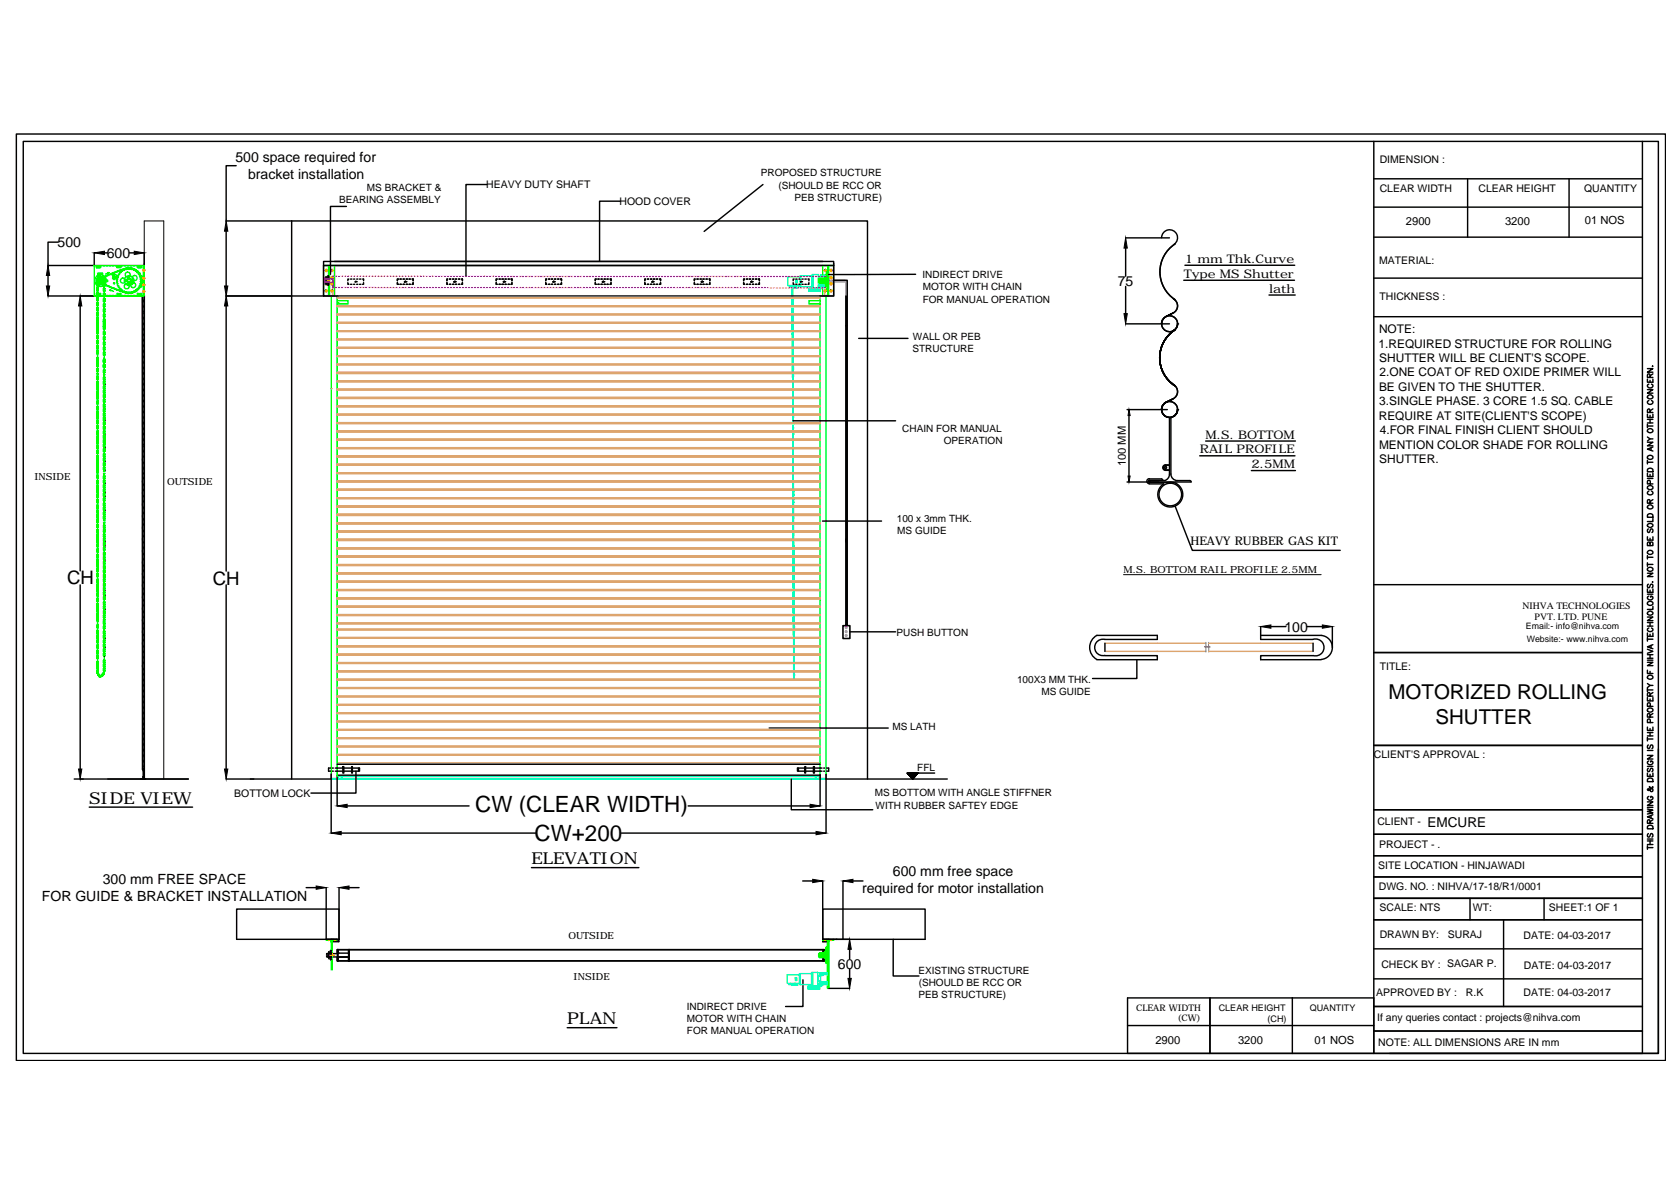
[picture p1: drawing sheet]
<svg xmlns="http://www.w3.org/2000/svg" width="297mm" height="210mm" viewBox="0 0 297 210" stroke-linecap="round" stroke-linejoin="round" font-family="sans-serif">
<defs><g id="words">
<g font-size="4">
<text x="84.5" y="144.3">CW (CLEAR WIDTH)</text>
<text x="95" y="149.5">CW+200</text>
</g>
<g font-size="3.6">
<text x="246.8" y="124.2">MOTORIZED ROLLING</text>
<text x="255.2" y="128.6">SHUTTER</text>
</g>
<g font-size="3.3">
<text x="11.9" y="103.9">CH</text>
<text x="37.8" y="103.9">CH</text>
</g>
<g font-size="2.9">
<text x="15.9" y="142.8">SIDE VIEW</text>
<text x="94.5" y="153.6">ELEVATION</text>
<text x="100.8" y="182.1">PLAN</text>
</g>
<g font-size="2.5">
<text x="41.9" y="28.9">500 space required for</text>
<text x="44.1" y="31.8">bracket installation</text>
<text x="10.2" y="43.9">500</text>
<text x="19" y="45.8">600</text>
<text x="198.7" y="50.9">75</text>
<text x="228.3" y="112.3">100</text>
<text x="158.7" y="155.7">600 mm free space</text>
<text x="7.4" y="160.1">FOR GUIDE &amp; BRACKET INSTALLATION</text>
<text x="18.3" y="157.1">300 mm FREE SPACE</text>
<text x="153.2" y="158.7">required for motor installation</text>
<text x="149" y="172.2">600</text>
</g>
<text font-size="2.4" x="253.7" y="147">EMCURE</text>
<g font-size="2.1">
<text x="210.6" y="46.7">1 mm Thk.Curve</text>
<text x="210.4" y="49.3">Type MS Shutter</text>
<text x="225.6" y="52">lath</text>
<text x="245.1" y="59.3">NOTE:</text>
<text x="245.1" y="61.8">1.REQUIRED STRUCTURE FOR ROLLING</text>
<text x="245.2" y="64.4">SHUTTER WILL BE CLIENT'S SCOPE.</text>
<text x="245.1" y="69.5">BE GIVEN TO THE SHUTTER.</text>
<text x="245.2" y="66.9">2.ONE COAT OF RED OXIDE PRIMER WILL</text>
<text x="214.3" y="78">M.S. BOTTOM</text>
<text x="245.1" y="74.6">REQUIRE AT SITE(CLIENT'S SCOPE)</text>
<text x="245.2" y="72">3.SINGLE PHASE. 3 CORE 1.5 SQ. CABLE</text>
<text x="245.3" y="77.2">4.FOR FINAL FINISH CLIENT SHOULD</text>
<text x="213.3" y="80.5">RAIL PROFILE</text>
<text x="222.4" y="83.2">2.5MM</text>
<text x="245.1" y="79.7">MENTION COLOR SHADE FOR ROLLING</text>
<text x="245.2" y="82.3">SHUTTER.</text>
<text x="211.6" y="96.9">HEAVY RUBBER GAS KIT</text>
</g>
<g font-size="2">
<text x="249.9" y="40.1">2900</text>
<text x="267.5" y="40.1">3200</text>
<text x="281.7" y="39.9">01 NOS</text>
<text x="200.1" y="82.9" transform="rotate(-90 200.1 82.9)">100 MM</text>
<text x="205.4" y="185.5">2900</text>
<text x="220.1" y="185.5">3200</text>
<text x="233.7" y="185.6">01 NOS</text>
</g>
<g font-size="1.9">
<text x="245.3" y="28.9">DIMENSION :</text>
<text x="86.4" y="33.5">HEAVY DUTY SHAFT</text>
<text x="245.3" y="34.1">CLEAR WIDTH</text>
<text x="262.8" y="34.1">CLEAR HEIGHT</text>
<text x="281.6" y="34.1">QUANTITY</text>
<text x="110.1" y="36.4">HOOD COVER</text>
<text x="245.1" y="46.9">MATERIAL:</text>
<text x="245.2" y="53.3">THICKNESS :</text>
<text x="245.3" y="119">TITLE:</text>
<text x="244.2" y="134.8">CLIENT'S APPROVAL :</text>
<text x="41.6" y="141.6">BOTTOM LOCK</text>
<text x="244.8" y="146.7">CLIENT -</text>
<text x="245" y="154.5">SITE LOCATION - HINJAWADI</text>
<text x="245.2" y="150.7">PROJECT - .</text>
<text x="245.1" y="158.2">DWG. NO. : NIHVA/17-18/R1/0001</text>
<text x="245.2" y="161.9">SCALE: NTS</text>
<text x="261.8" y="161.8">WT:</text>
<text x="275.3" y="161.9">SHEET:1 OF 1</text>
<text x="245.3" y="166.7">DRAWN BY:</text>
<text x="257.4" y="166.7">SURAJ</text>
<text x="270.8" y="166.8">DATE: 04-03-2017</text>
<text x="245.6" y="172">CHECK BY : SAGAR P.</text>
<text x="270.9" y="172.2">DATE: 04-03-2017</text>
<text x="244.6" y="177.1">APPROVED BY :</text>
<text x="260.6" y="177.1">R.K</text>
<text x="270.8" y="177.1">DATE: 04-03-2017</text>
<text x="244.8" y="181.5">If any queries contact : projects@nihva.com</text>
<text x="245" y="186">NOTE: ALL DIMENSIONS ARE IN mm</text>
</g>
<g font-size="1.8">
<text x="65.2" y="33.9">MS BRACKET &amp;</text>
<text x="135.2" y="31.4">PROPOSED STRUCTURE</text>
<text x="138.4" y="33.5">(SHOULD BE RCC OR</text>
<text x="141.2" y="35.7">PEB STRUCTURE)</text>
<text x="60.3" y="36.1">BEARING ASSEMBLY</text>
<text x="164" y="49.4">INDIRECT DRIVE</text>
<text x="164" y="51.6">MOTOR WITH CHAIN</text>
<text x="164" y="53.8">FOR MANUAL OPERATION</text>
<text x="162.2" y="62.6">STRUCTURE</text>
<text x="162.3" y="60.5">WALL OR PEB</text>
<text x="160.4" y="76.7">CHAIN FOR MANUAL</text>
<text x="167.8" y="78.9">OPERATION</text>
<text x="159.4" y="92.7">100 x 3mm THK.</text>
<text x="159.5" y="94.9">MS GUIDE</text>
<text x="159.4" y="113">PUSH BUTTON</text>
<text x="180.8" y="121.4">100X3 MM THK.</text>
<text x="185.1" y="123.6">MS GUIDE</text>
<text x="158.7" y="129.8">MS LATH</text>
<text x="163.1" y="137">FFL</text>
<text x="155.5" y="141.5">MS BOTTOM WITH ANGLE STIFFNER</text>
<text x="155.6" y="143.7">WITH RUBBER SAFTEY EDGE</text>
<text x="163.3" y="173.1">EXISTING STRUCTURE</text>
<text x="122.1" y="179.4">INDIRECT DRIVE</text>
<text x="163.3" y="177.4">PEB STRUCTURE)</text>
<text x="163.3" y="175.2">(SHOULD BE RCC OR</text>
<text x="122.1" y="181.6">MOTOR WITH CHAIN</text>
<text x="122.1" y="183.8">FOR MANUAL OPERATION</text>
</g>
<g font-size="1.7">
<text x="6.1" y="85.3">INSIDE</text>
<text x="29.7" y="86.1">OUTSIDE</text>
<text x="199.7" y="101.8">M.S. BOTTOM RAIL PROFILE 2.5MM</text>
<text x="270.6" y="108.2">NIHVA TECHNOLOGIES</text>
<text x="272.8" y="110.2">PVT. LTD. PUNE</text>
<text x="101" y="166.9">OUTSIDE</text>
<text x="102" y="174.2">INSIDE</text>
</g>
<g font-size="1.6">
<text x="271.3" y="111.8">Email:- info@nihva.com</text>
<text x="271.4" y="114.1">Website:- www.nihva.com</text>
<text x="202" y="179.6">CLEAR WIDTH</text>
<text x="216.6" y="179.6">CLEAR HEIGHT</text>
<text x="232.8" y="179.6">QUANTITY</text>
<text x="209.3" y="181.6">(CW)</text>
<text x="225.3" y="181.6">(CH)</text>
</g>
</g></defs>
<!-- layer: 0 -->
<g fill="none" stroke="#dda56e" stroke-width=".25">
<path d="M59.9 58.9h85.9M59.9 58.8h85.9M59.9 57.4h85.9M59.9 57.3h85.9M59.9 56h85.9M59.9 55.8h85.9M59.9 54.5h85.9M59.9 54.3h85.9M59.9 53h85.9M59.9 52.9h85.9M58.9 69.1h.1M59.9 70.8h85.9"/>
<path d="M59.9 70.6h85.9M59.9 69.3h85.9M59.9 69.2h85.9M59.9 67.8h85.9M59.9 67.7h85.9M59.9 66.4h85.9M59.9 66.2h85.9M59.9 64.8h85.9M59.9 64.7h85.9M59.9 63.4h85.9M59.9 63.2h85.9M59.9 61.9h85.9"/>
<path d="M59.9 61.8h85.9M59.9 60.4h85.9M59.9 60.3h85.9M59.9 75.3h85.9M59.9 75.1h85.9M59.9 73.8h85.9M59.9 73.6h85.9M59.9 72.3h85.9M59.9 72.1h85.9M59.9 76.7h85.9M59.9 76.6h85.9M59.9 78.2h85.9"/>
<path d="M59.9 78.1h85.9M59.9 79.7h85.9M59.9 79.6h85.9M59.9 81.2h85.9M59.9 81.1h85.9M59.9 82.7h85.9M59.9 82.5h85.9M59.9 84.1h85.9M59.9 84h85.9M59.9 85.6h85.9M59.9 85.5h85.9M59.9 87.1h85.9"/>
<path d="M59.9 87h85.9M59.9 88.6h85.9M59.9 88.5h85.9M59.9 90.1h85.9M59.9 89.9h85.9M59.9 91.6h85.9M59.9 91.4h85.9M59.9 93.1h85.9M59.9 92.9h85.9M59.9 94.6h85.9M59.9 94.4h85.9M59.9 96h85.9"/>
<path d="M59.9 95.9h85.9M59.9 97.5h85.9M59.9 97.4h85.9M59.9 99h85.9M59.9 98.8h85.9M59.9 119.4h85.9M59.9 119.2h85.9M59.9 117.9h85.9M59.9 117.8h85.9M59.9 116.4h85.9M59.9 116.3h85.9M59.9 115h85.9"/>
<path d="M59.9 114.8h85.9M59.9 113.4h85.9M59.9 113.3h85.9M59.9 112h85.9M59.9 111.8h85.9M59.9 100.5h85.9M59.9 100.4h85.9M59.9 102h85.9M59.9 101.8h85.9M59.9 103.4h85.9M59.9 103.3h85.9M59.9 104.9h85.9"/>
<path d="M59.9 104.8h85.9M59.9 106.4h85.9M59.9 106.3h85.9M59.9 107.9h85.9M59.9 107.8h85.9M59.9 109.4h85.9M59.9 109.2h85.9M59.9 110.9h85.9M59.9 110.7h85.9M196.4 115.8h18M196.4 114.3h18M214.8 114.3h18.6"/>
<path d="M214.9 115.8h18.5M59.9 135.6h85.9M59.9 134.2h85.9M59.9 134.1h85.9M59.9 132.7h85.9M59.9 132.6h85.9M59.9 131.3h85.9M59.9 131.1h85.9M59.9 129.8h85.9M59.9 129.7h85.9M59.9 128.3h85.9M59.9 128.2h85.9"/>
<path d="M59.9 126.8h85.9M59.9 126.7h85.9M59.9 125.3h85.9M59.9 125.2h85.9M59.9 123.9h85.9M59.9 123.7h85.9M59.9 122.4h85.9M59.9 122.2h85.9M59.9 120.9h85.9M59.9 120.7h85.9"/>
</g>
<g fill="none" stroke="#0f0" stroke-width=".25">
<path d="M16.7 52.5h.3M16.7 47.2h.3M17.2 52.5h.4M17.2 47.2h.4M17.2 47.4h.6M17.2 47.6h.6M17.2 52.4h.6M17.2 52.2h.6M17.2 47.4l-.1 .1 .1 .1M17.2 52.1l-.1 .1 .1 .2M17.5 48.7l.6 .1zM17.5 48.6l.1 .1z"/>
<path d="M17.5 49.8h.1M17.6 50h.1M17.6 48.7h.1M17.6 50.1h.1M17.6 49.8v.1M17.6 48.6l.1 .1zM17.6 49.6h.1M17.6 49.9l.1 .1M17.7 49.7v.1M17.7 49.7l-.1 .1M17.7 50.1h.1M17.7 50h.1"/>
<path d="M17.7 52.5h.4M17.7 47.2h.4M17.7 49.7h.1M17.8 49.6l-.1 .1M17.8 50.1h.1M17.8 47.4l.1 .1-.1 .1M17.8 52.1l.1 .1-.1 .2M17.8 49.6h.1M17.8 49.6v.1M17.9 50.1h.1M17.9 48.6v.1zM17.9 49.5h.1"/>
<path d="M17.9 50.3h.1M17.9 49.6v.1M17.9 49.6l.1 .1M18 50.1h.1M18 48.7h.1M18 49.7h.1M18 49.7l.1 .2M18.1 50h-.1M18.1 48.6h.1M18.1 49.7v.1M18.1 49.9v.1M18.1 49.8v.1"/>
<path d="M18.1 50h.1M18.1 49.9h.1M18.1 48.7h.1M18.2 49.3h.1M18.2 50.4h.1M18.2 49v-.5h-.8v.5M18.3 52.5h.3M18.3 47.2h.3M18.5 49.2h.1M18.5 50.5h.1M18.8 49.1h.1M18.8 50.7h.1"/>
<path d="M18.8 52.5h.4M18.8 47.2h.4M18.9 49.8h.2v.2h-.2M19 49.8v.2M19.1 49h.1M19.1 50.8h.1M19.2 48.5h.2l-.2 .1zM19.2 48.5l-.4 .2M19.3 48.8h.1M19.3 50.9h.1M19.3 52.5h.4M19.3 47.2h.4"/>
<path d="M19.5 51.5l.3 .1-.1 .1zM19.6 48.8h.1M19.6 51h.1M19.8 51.6l.4 .2M19.9 48.6h.1M19.9 51.2h.1M19.9 52.5h.3M19.9 47.2h.3M20.1 49v.2M20.1 49.2l-.1 .3 .3 .2 .3-.3 .4-.1M20.2 48.5h.1M20.2 51.3h.1"/>
<path d="M20.2 49v.1M20.2 48.9v-.2l-.2-.1-.1 .2 .2 .2M20.3 49.1l.2 .2M20.3 48.8h.2v.1zM20.4 52.5h.4M20.4 47.2h.4M20.5 48.4h.1M20.5 51.4h.1M20.5 48.8l.2 .3M20.5 49.3h.1M20.7 48.3h.1M20.7 51.5h.1"/>
<path d="M20.8 47.4h.6l.1 .1-.7 .1M20.8 49.2l-.3 .1M20.9 49.7l-.2 .1 .2 .3-.2 .1 .1 .2h.1M20.9 52.4h.5M20.9 52.2h.5M20.9 47.4l-.1 .1 .1 .1M20.9 52.1l-.1 .1 .1 .2M20.9 50v.1M20.9 49.7h.1M20.9 49.4h-.1l-.1 .2 .2 .1M20.9 50.4l-.1 .1 .1 .2h.1M20.9 52.5h.4"/>
<path d="M20.9 47.2h.4M21 50.4h.1M21 49.3v.1M21 49.1l-.2 .1 .1 .1-.1-.1M21 48.2h.1M21 51.6h.1M21.1 50.8v.3h.1l.1 .3 .2-.1-.1 .2 .2 .1 .1-.1M21.1 50.7v.1M21.2 48.1h.1M21.2 51.7h.1M21.3 51v.1M21.3 48.7h-.2l-.1 .2 .1 .1"/>
<path d="M21.4 52.1l.1 .1-.1 .2M21.5 52.5h.3M21.5 47.2h.3M21.5 48h.1M21.5 51.8h.1M21.7 48.2l-.3 .1 .1 .1h-.2l-.1 .3M21.7 51.6l.2 .2h.1M21.8 51.5v.1M21.8 47.9h.1M21.8 51.8h.1M21.8 48.2h.1M22 48h-.3v.2"/>
<path d="M22 47.8h.1M22 51.9h.1M22 52.5h.4M22 47.2h.4M22.1 51.7h.1M22.1 51.8l.2 .2 .1-.1M22.1 48h.1M22.3 47.7h.1M22.4 47.9l-.1-.1-.3 .2M22.4 52.1h.1M22.4 51.9h.1M22.4 51.9v.1l.2 .1 .1-.2"/>
<path d="M22.4 47.9h.1M22.4 47.6a22.2 22.2 0 0 0-4.8 2.1l-.1 .2 .2 .3 4.7 1.8M22.5 47.7a2.26 2.26 0 0 1 2.7 2.2 2.26 2.26 0 0 1-2.7 2.2l-2.5-.8-2.4-1.1M22.5 47.7l-2.8 1-2 .9a.3 .3 0 0 0 0 .5M22.5 47.7a2.18 2.18 0 0 1 2.6 2.2 2.18 2.18 0 0 1-2.6 2.1M22.5 49.8h.1l-.1 .2M22.5 50l.3 .3M22.5 52.5h.4M22.5 47.2h.4M22.6 47.7h.1M22.7 47.8l-.1-.1h-.2v.2M22.7 52.1h.1"/>
<path d="M22.8 51.9h.1M22.8 49.5l.1 .1M22.8 50.3v-.1h.2v.1M22.8 49.4l-.3 .4M22.9 47.7h.1M23 49.5l-.1 .1M23.1 47.8l-.1-.1h-.2v.1M23.1 49.4l.3 .4M23.1 52.1h.1M23.1 52.5h.3M23.1 47.2h.3M23.1 47.8l.1-.1h.2v.2"/>
<path d="M23.2 51.9h-.1M23.2 47.7h.1M23.3 49.8h-.1l.1 .2M23.4 50l-.3 .3M23.4 51.9l-.2 .2-.1-.2-.3 .2v-.2v.2h.2l.1-.2M23.5 52.1h.1M23.5 47.9l.1-.1 .2 .2M23.5 51.9h.1M23.5 47.7h.1M23.7 52.5h.3M23.7 47.2h.3M23.7 51.9h.1"/>
<path d="M23.8 51.8l-.2 .2-.1-.1M23.8 47.8h.1M23.8 48h.3v.2M23.8 51.7h.1M24 51.8h.1M24 47.9h.1M24.1 51.6l-.2 .2h-.1M24.1 48.2l.3 .1v.1M24.1 51.5v.1M24.2 52.5h.3M24.2 47.2h.3M24.2 51.7h.1"/>
<path d="M24.4 48.5l.1-.1 .2 .1-.1 .2M24.4 48.4h.1M24.4 48.2h.1M24.4 51.3h.1M24.5 51.5h.1M24.5 47.4h.5M24.5 47.6h.5M24.5 52.4h.5M24.5 52.2h.5M24.5 47.4l-.1 .1 .1 .1M24.5 52.1l-.1 .1 .1 .2M24.6 51.1l.1 .1-.2 .2-.1-.1v.2l-.2 .1-.1-.1"/>
<path d="M24.6 48.7h.1M24.6 48.7l.3 .2-.1 .1M24.6 51.3h.1M24.7 48.5h.1M24.7 52.5h.3M24.7 47.2h.3M24.8 50.8l.1 .1-.1 .2-.2-.1M24.8 49.1l.2 .1-.1 .2 .2 .2-.1 .1M24.8 51h.1M24.8 48.7h.1M24.8 49h.1M24.9 50.8h.1"/>
<path d="M25 49.7l.1 .1v.2h-.1M25 49h.1M25 50l.1 .2-.2 .2 .1 .1-.2 .2M25 50.6h.1M25 49.2h.1M25.1 47.4l.1 .1-.1 .1M25.1 52.1l.1 .1-.1 .2M25.1 50.3h.1M25.1 49.5h.1M25.1 50h.1M25.1 49.8h.1M25.2 50.6l.1 .1-.2 .3z"/>
<path d="M25.2 49.1a2.18 2.18 0 0 1 .1 1.5M25.3 52.5h.2M25.3 47.2h.2M25.5 47.2h-8.8v5.4h8.8M25.5 47.2h.1v5.4h-.1M25.5 47.2v5.4M57.5 47.2h2v5.4h-2zM57.5 52.6h2M58.4 47.2v5.4M58.6 47.2v5.4M59.9 53.5h2v.5h-2M60.1 53.8h.1"/>
<path d="M145.6 49.6v.6M145.7 49.4v.4l.2-.1M145.7 50h.1M145.7 49.6v.6zM145.7 49.7v.1M145.8 52.6h1v85.8h-.9M145.8 52.6v85.9h1M145.8 53.5h-2v.5h2M145.8 52.6h1M145.9 50h-.2v.3M145.9 50h.1M145.9 49.6h.7"/>
<path d="M146.2 49.6h-.7v.6h1.6M146.2 48.9v-1.7h2v5.4h-2v-1.5M146.3 49.6h.8M146.6 49.4h-.9v.3h.2v-.1h.7M146.6 50.2h-.7v-.2h-.2v.3h.9M146.6 49.3h.1v1.1zM146.6 49.9h-.9h.9M146.7 49.3h.1v1.1h-.1M147 47.2h.3v5.4h-.3l.2-.1v-5.3zM147 48.4v3l-.1-1.5v1.2l-.1-.1v-2.2l.1-.1v1.2zM147 48.4v-.1h.2l-.1 1.6M147.1 49.9l.1 1.6h-.2v-.1"/>
<path d="M147.1 49.9l.1 1.6M147.1 49.6h.2M147.1 50.2h.2M147.1 47.2v5.4M147.2 48.3l-.1 1.6M147.2 50.7h.1M147.2 50.8h.1M147.2 49h.1M147.2 49.1h.1M147.3 47.2v5.4M17.3 65.1v.3M18.5 65.4v.3"/>
<path d="M17.3 119.7l.1 .1M59.9 106.2v-53.6h-1v85.8M59.9 105.5v32.5M58.9 138.5h1M59 138.4h.1M59.2 138.4h.1M59.4 138.4h.5M145.8 138.4h.1M58 166.9h1.9v.2h-1.9zM58 167.1h.1M58.9 167.1h.1v5.3h-.1zM145.7 169.5v.6"/>
<path d="M145.7 169.7h.1M145.7 169.9h.1M145.7 169.4v.3h.2M145.9 169.7h.1M145.9 169.9h-.2v.3M145.9 169.9h.1M146.2 166.9h2v.2h-2zM146.5 169.4h-.8v.3h.2v-.2h.6M146.5 170.1h-.6v-.2h-.2v.3h.8M146.5 169.8h-.8h.8M146.6 169.2v1.1zM146.6 169.2h.2v1.1h-.2"/>
<path d="M146.8 168.5l.1 2.6-.1-1.3v1.1v-.1zM146.9 168.4v-.1h.2l-.1 1.5M147 169.8l.1 1.5h-.2v-.2M147 169.8l.1 1.5M147.1 168.3l-.1 1.5M147.1 167.1h.2v8.6h-.2zM147.1 169.5h-1.6v.5h1.6M147.1 169.2v1.1M147.3 167.1v.2M147.3 167.5v.3M147.3 168v.3M147.3 168.5v.4"/>
<path d="M147.3 169.1v.3M147.3 169.6v.4M147.3 170.1v.4M147.3 170.7v.3M147.3 171.2v.4M147.3 171.7v.4M147.3 172.3v.3M147.3 172.8v.4M147.3 173.3v.4M147.3 173.9v.3M147.3 174.4v.4M147.3 174.9v.4"/>
<path d="M147.3 175.5v.2"/>
<circle cx="17.4" cy="49" r=".11"/>
<circle cx="17.4" cy="50.7" r=".11"/>
<circle cx="17.5" cy="49.8" r=".02"/>
<circle cx="17.6" cy="50.1" r=".02"/>
<circle cx="17.7" cy="49.6" r=".02"/>
<circle cx="17.9" cy="49.9" r="1.04"/>
<circle cx="17.9" cy="49.9" r=".78"/>
<circle cx="17.9" cy="49.9" r=".11"/>
<circle cx="17.9" cy="49.9" r=".53"/>
<circle cx="17.9" cy="49.9" r=".57"/>
<circle cx="17.9" cy="49.5" r=".02"/>
<circle cx="17.9" cy="50.3" r=".02"/>
<circle cx="18.2" cy="50.4" r=".02"/>
<circle cx="18.2" cy="49.3" r=".02"/>
<circle cx="18.5" cy="49.2" r=".02"/>
<circle cx="18.5" cy="50.5" r=".02"/>
<circle cx="18.8" cy="50.7" r=".02"/>
<circle cx="18.8" cy="49.1" r=".02"/>
<circle cx="18.8" cy="49.9" r=".11"/>
<circle cx="19.1" cy="50.8" r=".02"/>
<circle cx="19.1" cy="48.9" r=".02"/>
<circle cx="19.4" cy="48.8" r=".02"/>
<circle cx="19.4" cy="50.9" r=".02"/>
<circle cx="19.6" cy="48.7" r=".02"/>
<circle cx="19.6" cy="51" r=".02"/>
<circle cx="19.9" cy="48.6" r=".02"/>
<circle cx="19.9" cy="51.1" r=".02"/>
<circle cx="20.1" cy="48.8" r=".11"/>
<circle cx="20.2" cy="51.2" r=".02"/>
<circle cx="20.2" cy="48.5" r=".02"/>
<circle cx="20.3" cy="49.4" r=".11"/>
<circle cx="20.3" cy="50.3" r=".11"/>
<circle cx="20.3" cy="49.4" r=".06"/>
<circle cx="20.3" cy="50.3" r=".06"/>
<circle cx="20.5" cy="48.4" r=".02"/>
<circle cx="20.5" cy="51.4" r=".02"/>
<circle cx="20.8" cy="48.3" r=".02"/>
<circle cx="20.8" cy="51.5" r=".02"/>
<circle cx="21" cy="48.2" r=".02"/>
<circle cx="21" cy="51.6" r=".02"/>
<circle cx="21.3" cy="48.1" r=".02"/>
<circle cx="21.3" cy="51.7" r=".02"/>
<circle cx="21.6" cy="48" r=".02"/>
<circle cx="21.6" cy="51.7" r=".02"/>
<circle cx="21.8" cy="47.9" r=".02"/>
<circle cx="21.8" cy="51.8" r=".02"/>
<circle cx="21.9" cy="49.9" r=".44"/>
<circle cx="22.1" cy="47.8" r=".02"/>
<circle cx="22.1" cy="51.9" r=".02"/>
<circle cx="22.3" cy="49.9" r=".11"/>
<circle cx="22.4" cy="47.7" r=".02"/>
<circle cx="22.4" cy="52" r=".02"/>
<circle cx="22.5" cy="50.9" r=".44"/>
<circle cx="22.7" cy="47.7" r=".02"/>
<circle cx="22.7" cy="48.8" r=".44"/>
<circle cx="22.7" cy="52.1" r=".02"/>
<circle cx="23" cy="49.9" r=".87"/>
<circle cx="23" cy="47.6" r=".02"/>
<circle cx="23" cy="49.2" r=".11"/>
<circle cx="23" cy="50.5" r=".11"/>
<circle cx="23" cy="49.9" r=".28"/>
<circle cx="23.1" cy="52.1" r=".02"/>
<circle cx="23.2" cy="47.7" r=".02"/>
<circle cx="23.5" cy="52" r=".02"/>
<circle cx="23.5" cy="47.7" r=".02"/>
<circle cx="23.6" cy="49.9" r=".11"/>
<circle cx="23.7" cy="50.7" r=".44"/>
<circle cx="23.8" cy="51.9" r=".02"/>
<circle cx="23.8" cy="47.8" r=".02"/>
<circle cx="23.9" cy="49.4" r=".44"/>
<circle cx="24" cy="51.8" r=".02"/>
<circle cx="24.1" cy="47.9" r=".02"/>
<circle cx="24.3" cy="51.7" r=".02"/>
<circle cx="24.4" cy="48.2" r=".02"/>
<circle cx="24.5" cy="51.4" r=".02"/>
<circle cx="24.6" cy="51.3" r=".02"/>
<circle cx="24.7" cy="48.5" r=".02"/>
<circle cx="24.8" cy="48.7" r=".02"/>
<circle cx="24.8" cy="51" r=".02"/>
<circle cx="24.9" cy="50.8" r=".02"/>
<circle cx="25" cy="49" r=".02"/>
<circle cx="25" cy="50.6" r=".02"/>
<circle cx="25.1" cy="49.2" r=".02"/>
<circle cx="25.1" cy="50.3" r=".02"/>
<circle cx="25.1" cy="49.5" r=".02"/>
<circle cx="25.2" cy="50" r=".02"/>
<circle cx="25.2" cy="49.7" r=".02"/>
<circle cx="58" cy="50.4" r=".15"/>
<circle cx="58" cy="51.7" r=".15"/>
<circle cx="58" cy="48.1" r=".15"/>
<circle cx="58" cy="49.3" r=".15"/>
<circle cx="59" cy="50.4" r=".15"/>
<circle cx="59" cy="49.3" r=".15"/>
<circle cx="59" cy="51.7" r=".15"/>
<circle cx="59" cy="48.1" r=".15"/>
<circle cx="146.7" cy="48.1" r=".15"/>
<circle cx="146.7" cy="51.7" r=".15"/>
<circle cx="147.8" cy="48.1" r=".15"/>
<circle cx="147.8" cy="49.3" r=".15"/>
<circle cx="147.8" cy="51.7" r=".15"/>
<circle cx="147.8" cy="50.4" r=".15"/>
</g>
<path d="M59.1 51v1.6h-1.6M146.6 51.9v.7h1.6" fill="none" stroke="#b88a5c" stroke-width=".25"/>
<g fill="none" stroke="#f0f" stroke-width=".25">
<path d="M59.1 50.4h.2M59.1 49.6h-1.4v.6h1.4M59.3 49.1v2M59.3 49.1h-.2v2h.2M59.7 49.1h.2M59.7 51.1h.2M60.2 49.1h.2M60.2 51.1h.2M60.7 49.1h.2M60.7 51.1h.2M61.3 49.1h.2M61.3 51.1h.2"/>
<path d="M61.8 49.1h.2M61.8 51.1h.2M62.3 49.1h.3M62.3 51.1h.3M62.9 49.1h.2M62.9 51.1h.2M63.4 49.1h.2M63.4 51.1h.2M64 49.1h.2M64 51.1h.2M64.5 49.1h.2M64.5 51.1h.2"/>
<path d="M65 49.1h.2M65 51.1h.2M65.6 49.1h.2M65.6 51.1h.2M66.1 49.1h.2M66.1 51.1h.2M66.6 49.1h.2M66.6 51.1h.2M67.2 49.1h.2M67.2 51.1h.2M67.7 49.1h.2M67.7 51.1h.2"/>
<path d="M68.2 49.1h.2M68.2 51.1h.2M68.8 49.1h.2M68.8 51.1h.2M69.3 49.1h.2M69.3 51.1h.2M69.8 49.1h.2M69.8 51.1h.2M70.4 49.1h.2M70.4 51.1h.2M70.9 49.1h.2M70.9 51.1h.2"/>
<path d="M71.4 49.1h.3M71.4 51.1h.3M72 49.1h.2M72 51.1h.2M72.5 49.1h.3M72.5 51.1h.3M73.1 49.1h.2M73.1 51.1h.2M73.6 49.1h.2M73.6 51.1h.2M74.2 49.1h.2M74.2 51.1h.2"/>
<path d="M74.7 49.1h.2M74.7 51.1h.2M75.2 49.1h.2M75.2 51.1h.2M75.8 49.1h.2M75.8 51.1h.2M76.3 49.1h.2M76.3 51.1h.2M76.8 49.1h.2M76.8 51.1h.2M77.4 49.1h.2M77.4 51.1h.2"/>
<path d="M77.9 49.1h.2M77.9 51.1h.2M78.4 49.1h.2M78.4 51.1h.2M79 49.1h.2M79 51.1h.2M79.5 49.1h.2M79.5 51.1h.2M80 49.1h.2M80 51.1h.2M80.6 49.1h.2M80.6 51.1h.2"/>
<path d="M81.1 49.1h.3M81.1 51.1h.3M81.6 49.1h.3M81.6 51.1h.3M82.2 49.1h.2M82.2 51.1h.2M82.7 49.1h.3M82.7 51.1h.3M83.3 49.1h.2M83.3 51.1h.2M83.8 49.1h.2M83.8 51.1h.2"/>
<path d="M84.4 49.1h.2M84.4 51.1h.2M84.9 49.1h.2M84.9 51.1h.2M85.4 49.1h.2M85.4 51.1h.2M86 49.1h.2M86 51.1h.2M86.5 49.1h.2M86.5 51.1h.2M87 49.1h.2M87 51.1h.2"/>
<path d="M87.6 49.1h.2M87.6 51.1h.2M88.1 49.1h.2M88.1 51.1h.2M88.6 49.1h.2M88.6 51.1h.2M89.2 49.1h.2M89.2 51.1h.2M89.7 49.1h.2M89.7 51.1h.2M90.2 49.1h.3M90.2 51.1h.3"/>
<path d="M90.8 49.1h.2M90.8 51.1h.2M91.3 49.1h.2M91.3 51.1h.2M91.8 49.1h.3M91.8 51.1h.3M92.4 49.1h.2M92.4 51.1h.2M92.9 49.1h.2M92.9 51.1h.2M93.5 49.1h.2M93.5 51.1h.2"/>
<path d="M94 49.1h.2M94 51.1h.2M94.5 49.1h.2M94.5 51.1h.2M95.1 49.1h.2M95.1 51.1h.2M95.6 49.1h.2M95.6 51.1h.2M96.1 49.1h.3M96.1 51.1h.3M96.7 49.1h.2M96.7 51.1h.2"/>
<path d="M97.2 49.1h.2M97.2 51.1h.2M97.7 49.1h.3M97.7 51.1h.3M98.3 49.1h.2M98.3 51.1h.2M98.8 49.1h.2M98.8 51.1h.2M99.3 49.1h.3M99.3 51.1h.3M99.9 49.1h.2M99.9 51.1h.2"/>
<path d="M100.4 49.1h.3M100.4 51.1h.3M101 49.1h.2M101 51.1h.2M101.5 49.1h.2M101.5 51.1h.2M102.1 49.1h.2M102.1 51.1h.2M102.6 49.1h.2M102.6 51.1h.2M103.1 49.1h.2M103.1 51.1h.2"/>
<path d="M103.7 49.1h.2M103.7 51.1h.2M104.2 49.1h.2M104.2 51.1h.2M104.7 49.1h.2M104.7 51.1h.2M105.3 49.1h.2M105.3 51.1h.2M105.8 49.1h.2M105.8 51.1h.2M106.3 49.1h.2M106.3 51.1h.2"/>
<path d="M106.9 49.1h.2M106.9 51.1h.2M107.4 49.1h.2M107.4 51.1h.2M107.9 49.1h.2M107.9 51.1h.2M108.5 49.1h.2M108.5 51.1h.2M109 49.1h.2M109 51.1h.2M109.5 49.1h.3M109.5 51.1h.3"/>
<path d="M110.1 49.1h.2M110.1 51.1h.2M110.6 49.1h.3M110.6 51.1h.3M111.2 49.1h.2M111.2 51.1h.2M111.7 49.1h.2M111.7 51.1h.2M112.3 49.1h.2M112.3 51.1h.2M112.8 49.1h.2M112.8 51.1h.2"/>
<path d="M113.3 49.1h.2M113.3 51.1h.2M113.9 49.1h.2M113.9 51.1h.2M114.4 49.1h.2M114.4 51.1h.2M114.9 49.1h.2M114.9 51.1h.2M115.5 49.1h.2M115.5 51.1h.2M116 49.1h.2M116 51.1h.2"/>
<path d="M116.5 49.1h.2M116.5 51.1h.2M117.1 49.1h.2M117.1 51.1h.2M117.6 49.1h.2M117.6 51.1h.2M118.1 49.1h.2M118.1 51.1h.2M118.7 49.1h.2M118.7 51.1h.2M119.2 49.1h.2M119.2 51.1h.2"/>
<path d="M119.7 49.1h.3M119.7 51.1h.3M120.3 49.1h.2M120.3 51.1h.2M120.8 49.1h.2M120.8 51.1h.2M121.4 49.1h.2M121.4 51.1h.2M121.9 49.1h.2M121.9 51.1h.2M122.4 49.1h.3M122.4 51.1h.3"/>
<path d="M123 49.1h.2M123 51.1h.2M123.5 49.1h.2M123.5 51.1h.2M124 49.1h.3M124 51.1h.3M124.6 49.1h.2M124.6 51.1h.2M125.1 49.1h.2M125.1 51.1h.2M125.6 49.1h.3M125.6 51.1h.3"/>
<path d="M126.2 49.1h.2M126.2 51.1h.2M126.7 49.1h.2M126.7 51.1h.2M127.3 49.1h.2M127.3 51.1h.2M127.8 49.1h.2M127.8 51.1h.2M128.3 49.1h.3M128.3 51.1h.3M128.9 49.1h.2M128.9 51.1h.2"/>
<path d="M129.4 49.1h.2M129.4 51.1h.2M129.9 49.1h.3M129.9 51.1h.3M130.5 49.1h.2M130.5 51.1h.2M131 49.1h.2M131 51.1h.2M131.6 49.1h.2M131.6 51.1h.2M132.1 49.1h.2M132.1 51.1h.2"/>
<path d="M132.6 49.1h.2M132.6 51.1h.2M133.2 49.1h.2M133.2 51.1h.2M133.7 49.1h.2M133.7 51.1h.2M134.2 49.1h.2M134.2 51.1h.2M134.8 49.1h.2M134.8 51.1h.2M135.3 49.1h.2M135.3 51.1h.2"/>
<path d="M135.8 49.1h.2M135.8 51.1h.2M136.4 49.1h.2M136.4 51.1l.2 .1M136.9 49.1h.2M136.9 51.2h.2M137.4 49.1h.3M137.4 51.2h.3M138 49.1h.2M138 51.2h.2M138.5 49.1h.3M138.5 51.2h.3"/>
<path d="M139.1 49.1h.2M139.1 51.2h.2M139.6 49.1h.2M139.6 51.2h.2M140.2 49.1h.2M140.2 51.2h.2M140.7 49.1h.2M140.7 51.2h.2M141.2 49.1h.2M141.2 51.2h.2M141.8 49.1h.2M141.8 51.2h.2"/>
<path d="M142.3 49.1h.2M142.3 51.2h.2M142.8 49.1h.2M142.8 51.2h.2M143.4 49.1h.2M143.4 51.2h.2M143.9 49.1h.2M143.9 51.2h.2M144.4 49.1h.2M144.4 51.2h.2M145 49.1h.2M145 51.2h.2"/>
<path d="M145.5 49.1h.2M145.5 51.2h.2M146 49.1h.2M146 51.2h.2M146.6 49.1h.2M146.6 51.2h.2M146.6 49.1v2M146.8 49.1v2"/>
</g>
<path d="M59.3 49.7l-.2 .1" fill="none" stroke="#b85c8a" stroke-width=".25"/>
<g fill="none" stroke="#000" stroke-width=".25">
<path d="M2.9 23.8h293.2v164.7h-293.2zM4.1 25.1h290.7v162.1h-290.7zM42 29.4h-1.8v9.9h11.6M51.8 39.3h102.4v99.2M51.8 39.3v99.2M61.6 36.7h-2.9v12.1M86.6 32.8h-3.8v16.3M110.3 35.8h-3.7v10.6M135.6 32.8l-10.4 8.3M244.2 25.1v162.1h47.8v-162.1M244.2 31.8h47.8M244.2 36.8h47.8"/>
<path d="M260.9 31.8v10.3M278.9 31.8v10.3M8.5 52.6h16.8M8.5 49v1.8M10.3 43h-1.8v4.2h8.2v-2.3M14.3 54.4v47.1M18.6 44.9h.5M23 44.9h.9M25.6 44.9v2.3M40.2 52.6h17.3M40.2 41.1v9.7M40.2 54.4v47.1"/>
<path d="M57.5 46.5h90.7v.7h-90.7zM57.9 49.6h.5M57.9 50.2h.5M57.9 49.9h.1M58.3 49.1h.1v1.6h-.1zM58.3 49.5h-.4v.7h.4M58.3 49.3h-.3v1.2h.3M58.3 49.2h.1M58.3 49.3h.1M58.3 50.4h.1M58.3 50.6h.1M59.5 46.5h86.7"/>
<path d="M59.9 52.7h.1M61.8 50.2v.3h.2M62 49.6h-.2v.3M62.3 49.6h.3M62.3 50.5h.3M62.9 49.6h.2M62.9 50.5h.2M63.1 50.1l.1 .1M63.2 50l.1 .1M63.3 50.1h.1M63.4 49.6h.2M63.4 50.5h.2"/>
<path d="M63.9 49.6h.3M63.9 50.5h.3M64.5 49.6h.1v.3M64.6 50.2v.3h-.1M70.6 50.2v.3h.2M70.8 49.6h-.2v.3M71.1 49.6h.2M71.1 50.5h.2M71.7 49.6h.2M71.7 50.5h.2M71.9 50.1l.1 .1M72 50l.1 .1"/>
<path d="M72.1 50.1h.1M72.2 49.6h.2M72.2 50.5h.2M72.7 49.6h.2M72.7 50.5h.2M73.3 49.6h.1v.3M73.4 50.2v.3h-.1M79.4 50.2v.3h.2M79.6 49.6h-.2v.3M79.9 49.6h.2M79.9 50.5h.2M80.5 49.6h.2"/>
<path d="M80.5 50.5h.2M80.7 50.1l.1 .1M80.8 50l.1 .1M80.9 50.1h.1M81 49.6h.2M81 50.5h.2M81.5 49.6h.2M81.5 50.5h.2M82.1 49.6h.1v.3M82.2 50.2v.3h-.1M88.2 50.2v.3h.2M88.4 49.6h-.2v.3"/>
<path d="M88.7 49.6h.2M88.7 50.5h.2M89.2 49.6h.3M89.2 50.5h.3M89.5 50.1l.1 .1M89.6 50l.1 .1M89.7 50.1h.1M89.8 49.6h.2M89.8 50.5h.2M90.3 49.6h.2M90.3 50.5h.2M90.8 49.6h.2v.3"/>
<path d="M91 50.2v.3h-.2M97 50.2v.3h.2M97.2 49.6h-.2v.3M97.5 49.6h.2M97.5 50.5h.2M98 49.6h.2M98 50.5h.2M98.3 50.1l.1 .1M98.4 50l.1 .1M98.5 50.1h.1M98.6 49.6h.2M98.6 50.5h.2"/>
<path d="M99.1 49.6h.2M99.1 50.5h.2M99.6 49.6h.2v.3M99.8 50.2v.3h-.2M105.8 50.2v.3h.2M106 49.6h-.2v.3M106.3 49.6h.2M106.3 50.5h.2M106.8 49.6h.2M106.8 50.5h.2M107.1 50.1l.1 .1M107.2 50l.1 .1"/>
<path d="M107.3 50.1h.1M107.4 49.6h.2M107.4 50.5h.2M107.9 49.6h.2M107.9 50.5h.2M108.4 49.6h.2v.3M108.6 50.2v.3h-.2M114.6 50.2v.3h.2M114.8 49.6h-.2v.3M115.1 49.6h.2M115.1 50.5h.2M115.6 49.6h.3"/>
<path d="M115.6 50.5h.3M115.9 50.1v.1M116 50l.1 .1M116.1 50.1h.1M116.1 49.6h.3M116.1 50.5h.3M116.7 49.6h.2M116.7 50.5h.2M117.2 49.6h.2v.3M117.4 50.2v.3h-.2M123.4 50.2v.3h.2M123.6 49.6h-.2v.3"/>
<path d="M123.9 49.6h.2M123.9 50.5h.2M124.4 49.6h.3M124.4 50.5h.3M124.7 50.1v.1M124.8 50l.1 .1M124.9 50.1h.1M125 49.6h.2M125 50.5h.2M125.5 49.6h.2M125.5 50.5h.2M126.1 49.6h.1v.3"/>
<path d="M126.2 50.2v.3h-.1M132.2 50.2v.3h.2M132.4 49.6h-.2v.3M132.7 49.6h.2M132.7 50.5h.2M133.2 49.6h.2M133.2 50.5h.2M133.5 50.1v.1M133.6 50l.1 .1M133.7 50.1h.1M133.8 49.6h.2M133.8 50.5h.2"/>
<path d="M134.3 49.6h.2M134.3 50.5h.2M134.8 49.6h.2v.3M135 50.2v.3h-.2M141 50.2v.3h.2M141.2 49.6h-.2v.3M141.5 49.6h.2M141.5 50.5h.2M142 49.6h.2M142 50.5h.2M142.3 50.1l.1 .1M142.4 50l.1 .1"/>
<path d="M142.5 50.1h.1M142.6 49.6h.2M142.6 50.5h.2M143.1 49.6h.2M143.1 50.5h.2M143.6 49.6h.2v.3M143.8 50.2v.3h-.2M146.6 49.6h.5M148.2 49.8h2.4v61.4h.5v2.3h-1.3v-2.3h.6v-58.6M148.2 46.8v5.8h-90.7v-5.4M150.4 57.9h.1M162.8 48.8h-15.5"/>
<path d="M200.1 42.3h7.8M200.1 57.6h7.8M200.1 44.1v5M200.1 50.9v4.8M206.4 57.5h.1M206.5 42.3a1.42 1.42 0 0 1 2.1-1.3 1.42 1.42 0 0 1 .1 2.4M207.1 56.3a1.42 1.42 0 0 0 .1 2.5 1.42 1.42 0 0 0 2.1-1.3M208.5 55.7l-1.4 .6 1.4-.6M208.6 53.1a1.42 1.42 0 0 1 .7 1.3 1.42 1.42 0 0 1-.8 1.2 1.42 1.42 0 0 0 .2-2.4M208.7 58.7a1.42 1.42 0 0 0-.1-2.4 1.42 1.42 0 0 0-2.1 1.2 1.42 1.42 0 0 1 2.1-1.2 1.42 1.42 0 0 1 0 2.5M208.8 58.6a5.9 5.9 0 0 0 0 9.9M208.9 43.4a5.9 5.9 0 0 0 0 9.9"/>
<path d="M209.3 57.6h.1M210.4 49.8h19.7M210.6 47.1h19.6M225.6 52.4h4.6M244.2 42.1h47.8M244.2 49.4h47.8M244.2 56.3h47.8M18.5 68.4h.1M18.5 74.8h.1M18.5 77.2h.1M18.5 78.8h.1M18.5 79.5h.1"/>
<path d="M18.5 70h.1M18.5 70.7v.1M18.5 73.2v.1M141 74.8h18.2M152.6 60.1h8.8M200.3 72.8h7.2M200.7 73.9v10.7M206.4 72.8h.1M207.1 71.6a1.42 1.42 0 0 0 .1 2.4 1.42 1.42 0 0 0 2.1-1.2M207.9 74.2v10.1a1.16 1.16 0 0 1-.8 1.1h-2.5l-.2 .2M208.3 74.1l-.2 .2v10a1.16 1.16 0 0 0 1.2 1.1M208.5 70.9l-1.4 .7 1.4-.7"/>
<path d="M208.6 68.4a1.42 1.42 0 0 1 .7 1.2 1.42 1.42 0 0 1-.8 1.3 1.42 1.42 0 0 0 .2-2.5M208.7 73.9a1.42 1.42 0 0 0-.1-2.4 1.42 1.42 0 0 0-2.1 1.3 1.42 1.42 0 0 1 2.1-1.3 1.42 1.42 0 0 1 0 2.5M209.3 72.8h.1M214.3 78.4h16M292.8 78.6h1l-1 .6h1M292.8 73.6v.6h1v-.6M292.8 69.2h1l-1 .7h1M292.8 67.4v.5h1v-.5M292.8 65.5h1l-1 .7h1M292.8 75.4v.6M292.8 77.7l.5 .3M292.8 75.7h1"/>
<path d="M292.8 75.2h1M292.8 74.5h1M292.9 70.4a.48 .48 0 0 1 .6-.2 .48 .48 0 0 1 .3 .5 .49 .49 0 0 1-.6 .2 .49 .49 0 0 1-.3-.5zM293 76.3a.45 .45 0 0 1 .7-.1 .45 .45 0 0 1 0 .7 .45 .45 0 0 1-.7-.1l-.2-.1zM293.1 71.2a.38 .38 0 0 0-.2 .5 .38 .38 0 0 0 .5 .2 .35 .35 0 0 0 .4-.3 .35 .35 0 0 0-.2-.4M293.1 68.3a.38 .38 0 0 0-.2 .5 .38 .38 0 0 0 .5 .1 .35 .35 0 0 0 .4-.2 .35 .35 0 0 0-.2-.4M293.3 73.3v-.5l-.2-.1-.2 .1-.1 .5h1M293.3 67.1v-.6h-.4l-.1 .6h1M293.3 67.6v.3M293.3 73.8v.4M293.3 74.5v.7M293.5 79.6v.4"/>
<path d="M293.7 65.1h.1M293.8 79.4l-1 .4 1 .4M293.8 78h-.5l-.5 .4M293.8 72.7l-.5 .3M293.8 66.4l-.5 .4M18.5 82h.1M18.5 83.6h.1M18.5 85.9h.1M18.5 87.5h.1M18.5 88.3h.1M18.5 90.8h.1M18.5 96.3h.1"/>
<path d="M18.5 97.1h.1M18.5 99.6h.1M18.5 92.4h.1M18.5 94.7h.1M146.2 92.6h10.5M150.4 95.9v.4M200.3 85.7h11.4M204.3 85.1h2.1M204.3 86h2.5M204.3 85.8h3.1M204.3 85.3l-.2 .2 .2 .2M204.3 85.1a.44 .44 0 0 0-.4 .4 .44 .44 0 0 0 .4 .5"/>
<path d="M206.5 85.1l.2 .3h-2.4M207.4 85.7a2.22 2.22 0 0 1 2.8 2.6 2.22 2.22 0 0 1-3.4 1.4 2.22 2.22 0 0 1 .1-3.7M207.9 82.6h-.7a.49 .49 0 0 0-.5 .5 .49 .49 0 0 0 .5 .5h.7M207.9 82.7h-.7a.4 .4 0 0 0-.4 .4 .4 .4 0 0 0 .4 .4h.7M208.9 90l3 7.8h26.3M209.3 85.4h2.2M211.5 85.4l.2 .2M213.3 81h16.9M222.4 83.6h7.9M292.8 95.4v.6h1v-.6M292.8 84.1v.6h1v-.6M292.8 81.8v.7"/>
<path d="M292.8 98.7v.6M292.8 99h1M292.8 85h1M292.8 82.2h1M292.9 93.2a.49 .49 0 0 1 .6-.2 .49 .49 0 0 1 .3 .5 .49 .49 0 0 1-.6 .2 .49 .49 0 0 1-.3-.5zM292.9 91.5a.54 .54 0 0 1 .6-.2 .54 .54 0 0 1 .3 .6h-1zM292.9 89.9a.48 .48 0 0 1 .6-.2 .48 .48 0 0 1 .3 .6 .49 .49 0 0 1-.6 .2 .49 .49 0 0 1-.3-.6zM292.9 86.5a.49 .49 0 0 1 .6-.2 .49 .49 0 0 1 .3 .6 .49 .49 0 0 1-.6 .1 .49 .49 0 0 1-.3-.5zM292.9 83.4a.57 .57 0 0 1 .9 .1v.3h-1zM292.9 81.1a.49 .49 0 0 1 .6-.2 .49 .49 0 0 1 .3 .6 .49 .49 0 0 1-.6 .1 .49 .49 0 0 1-.3-.5zM293 97.9a.45 .45 0 0 1 .7-.1 .45 .45 0 0 1 0 .7 .45 .45 0 0 1-.7 0l-.2-.2zM293 94l-.2 .2 .2 .4h.2l.2-.5h.4v.3l-.1 .2"/>
<path d="M293.1 87.3a.38 .38 0 0 0-.2 .5 .38 .38 0 0 0 .5 .2 .34 .34 0 0 0 .4-.3 .34 .34 0 0 0-.2-.4M293.3 96.5l.2-.2 .2 .1 .1 .1v.5h-1l.1-.6h.4v.6M293.3 89.4v-.5l-.4-.1-.1 .6h1M293.3 84.3v.4M293.3 95.7v.3M293.4 86l-.1-.5-.4-.1-.1 .6h1M293.8 92.1v.6h-1M293.8 88.8l-.5 .3M14.3 104v32.7M18.5 111.3h.1M18.5 113.5h.1M18.5 115.1h.1"/>
<path d="M18.5 105.1h.1M18.5 105.8h.1M18.5 108.3h.1M18.5 101.1v.1M18.5 103.4v.1M18.5 109.9h.1M18.5 116.7h.1M40.2 104v32.7M151.1 112.3h8.1M195 112.9h10.7v.8h-9.3a1.46 1.46 0 0 0-1.8 1.4 1.46 1.46 0 0 0 1.8 1.4M195 112.9a2.43 2.43 0 0 0 0 4.3M196.4 116.5h9.3v.7h-10.7"/>
<path d="M196.4 114.3v1.5M202.1 117.2v3.4h-7.9M224.1 112.9h10.8a2.14 2.14 0 0 1 1.9 2.2 2.14 2.14 0 0 1-1.9 2.1M224.1 111.4v2.3h9.3M225.9 111.4h2.7M232.4 111.4h2.7M233.4 116.5h-9.3v.7h10.8M233.4 114.3v1.5M233.4 113.6a1.5 1.5 0 0 1 2 1.5 1.5 1.5 0 0 1-2 1.4M236.8 111.4v3.7M244.2 116h47.8M244.2 103.9h47.8"/>
<path d="M292.8 119.1v.6h1M292.8 117.7h1l-1 .6h1M292.8 115.4l1 .4-1 .3M292.8 112.5v.6h1v-.6M292.8 109.7h1l-1 .6h1M292.8 104.7v.6h1v-.6M292.8 101.9h1l-1 .6h1M292.8 100v.7M292.8 113.3v.6M292.8 117.3h1M292.8 117h1M292.8 116.4h1"/>
<path d="M292.8 113.6h1M292.8 111.3h1M292.8 110.6h1M292.8 105.6h1M292.8 100.3h1M292.9 108.8a.49 .49 0 0 1 .6-.2 .49 .49 0 0 1 .3 .6 .49 .49 0 0 1-.6 .1 .49 .49 0 0 1-.3-.5zM292.9 107a.49 .49 0 0 1 .6-.1 .49 .49 0 0 1 .3 .5 .49 .49 0 0 1-.6 .2 .49 .49 0 0 1-.3-.6zM292.9 101a.49 .49 0 0 1 .6-.2 .49 .49 0 0 1 .3 .6 .49 .49 0 0 1-.6 .1 .49 .49 0 0 1-.3-.5zM293 103.8l-.2 .2 .2 .5 .2-.1 .2-.5h.4v.3l-.1 .3M293.1 111.6a.32 .32 0 0 0-.3 .4 .32 .32 0 0 0 .4 .3h.2a.32 .32 0 0 0 .4-.3 .32 .32 0 0 0-.2-.4M293.1 105.9a.38 .38 0 0 0-.2 .6 .38 .38 0 0 0 .5 .1 .34 .34 0 0 0 .4-.3 .34 .34 0 0 0-.4-.4v.3M293.3 104.9v.4"/>
<path d="M293.3 110.6v.7M293.3 112.7v.4M293.3 116.4v.6M293.3 119.3v.4M293.5 114.7v.5M293.7 103.4h.1M293.8 114.6l-1 .4 1 .3M293.8 107.8v.5h-1M13.2 138.5h20.3M25.3 136.8l.2 .2v1.5M25.5 138l-.1 .4-.4 .1M25.5 137v1.5"/>
<path d="M25.5 138.4l.4 .1M25.6 136.8v-.2h-.2l.1 .4M25.6 136.8l-.1-.2-.1 .2M40.2 138.5h18.7M58.7 136.5h-.3v.6h.3M58.9 137.6v10.5M59 136.5h.3M59 137.1h.3M59.6 136.5h1.3M59.6 137.1h1.3M59.9 137.7v5.5M59.9 137.8h85.9"/>
<path d="M59.9 135.8h85.9M60.9 136.3h.2v1.1h-.2zM61.1 136.5h1.4M61.1 137.1h1.4M62.5 136.3h.1v1.1h-.1zM62.6 136.5h1.3v.6h-1.3M63.3 137.1v3.9h-8M63.9 136.5h-.2v.6M136.7 129.4h21.2M140.7 138.5v5.4h14.4M141.8 136.5h.1v.6M143.1 136.5h-1.3v.6h1.3"/>
<path d="M143.1 136.3h.1v1.1h-.1zM143.2 136.5h1.4M143.2 137.1h1.4M144.6 136.3h.2v1.1h-.2zM144.8 136.5h1.3M144.8 137.1h1.3M145.8 137.7v5.5M146.4 136.5h.2M146.4 137.1h.2M146.8 138.5h21.6M146.8 137.6v10.5M147 136.5h.3v.6h-.3"/>
<path d="M161.3 137.4h.1M161.3 137.4h.1v.1M161.4 137.4v.1zM161.4 137.6v-.2v.2M161.4 137.6l.1-.2-.1 .2M161.5 137.4l-.1 .2M161.6 137.7l.1-.3-.1 .3M161.6 137.4l-.1 .3 .1-.3-.1 .2M161.6 137.8l.2-.4-.1 .4M161.7 137.9l.2-.5-.2 .5M161.8 137.4l-.1 .4M161.8 138l.2-.6-.2 .6"/>
<path d="M161.9 137.4l-.1 .6M161.9 138.1l.2-.7-.2 .7M162 137.4l-.2 .6zM162 138.1l.2-.7-.2 .8M162 138.2l.3-.8-.2 .9M162.1 137.4l-.2 .6M162.1 138.3l.4-.9-.3 1M162.2 137.4l-.2 .8M162.3 138.3l.3-.9-.4 1M162.3 138.3l.3-.9-.2 .9M162.4 137.4l-.3 .9M162.4 138.2l.2-.8-.2 .8"/>
<path d="M162.5 137.4l-.3 1zM162.5 138.2l.2-.8-.2 .8M162.5 137.4l-.3 1.1M162.5 138.1l.3-.7-.2 .7M162.7 137.4l-.2 .7M162.7 137.9l.1-.5-.1 .6M162.7 137.9l.1-.5-.1 .5M162.8 137.9l.1-.5-.1 .5M162.8 137.8l.1-.4-.1 .4M162.8 137.4l-.2 .6M162.8 137.7l.1-.3-.1 .4M162.9 137.6l.1-.2v.2"/>
<path d="M163 137.4l-.1 .3zM163 137.4l-.1 .3M163.1 137.5v-.1l-.1 .2M163.1 137.4h.1M163.1 137.4l-.9 1.1-.9-1.1h4.8M292 132.5h-47.8h47.8M292.8 137.4v.6h1v-.6M292.8 134.3h1l-1 .6h1M292.8 129.2v.6h1v-.6M292.8 124v.6h1v-.6M292.8 122.3v.6M292.8 131v.7"/>
<path d="M292.8 136.2h1M292.8 133.4h1M292.8 131.3h1M292.8 130.8h1M292.8 130.2h1M292.8 122.6h1M292.8 121.5l.5 .3M292.9 138.5a.57 .57 0 0 1 .9 .1v.3h-1zM292.9 126a.49 .49 0 0 1 .6-.2 .49 .49 0 0 1 .3 .6 .49 .49 0 0 1-.6 .2 .49 .49 0 0 1-.3-.6zM292.9 120.2a.48 .48 0 0 1 .6-.2 .48 .48 0 0 1 .3 .6 .49 .49 0 0 1-.6 .1 .49 .49 0 0 1-.3-.5zM293 136.6l-.2 .2 .2 .3h.2l.2-.5h.4v.3l-.1 .2M293 132.4l-.2 .3 .2 .3h.2l.2-.6 .4 .1v.3l-.1 .2"/>
<path d="M293.1 135.2a.38 .38 0 0 0-.2 .6 .38 .38 0 0 0 .5 .1 .34 .34 0 0 0 .4-.3 .34 .34 0 0 0-.4-.4v.3M293.3 139.8l-.1 .1a.6 .6 0 0 1 .5 .8h-.3l-.3-.5-.3 .1 .1 .1h.3l.6-.4-.1-.2M293.3 127.5v-.6h-.4l-.1 .6h1M293.3 123.7v-.5l-.4-.1-.1 .6h1M293.3 124.2v.4M293.3 129.5v.3M293.3 130.2v.6M293.3 137.6v.4M293.4 128.4l-.1-.5-.4-.1-.1 .6h1M293.4 125.5l-.1-.5h-.4l-.1 .5h1M293.8 121.8h-.5l-.5 .4M293.8 126.8l-.5 .4"/>
<path d="M293.8 123.1l-.5 .3M294.8 133.1v54.1h-47.8M15.9 143.5h18.3M54.4 157.8h1.8M58 157.8v9.1h1.9v.2M60.3 157.8v9.1M60.6 148.1h34.6M61.7 143.2h21.7M62 157.8h1.8M94.5 154.2h19.1M110.5 148.1h34.6M122.3 143.2h21.7"/>
<path d="M142.7 156.6h1.8M146.2 156.6v10.8h1.1v-.5h-1.1v-5.3h18.3v5.3h-18.2M149.8 156.6v10.3M151.6 156.6h1.8M244.2 143.9h47.8M244.2 148.3h47.8M244.2 152.1h47.8M244.2 155.9h47.8M261.3 159.7v3.8M274.5 159.7v3.8M292 159.7h-47.8h47.8M292.8 143.8l1 .2-1 .2 1 .3-1 .2"/>
<path d="M292.8 142.5h1l-1 .7h1M292.8 150.7h1M292.8 150.3v.6M292.8 150.1h1M292.8 149.5h1M292.8 149.1h1M292.8 143.5h1M292.9 146.8a.57 .57 0 0 1 .9 .2v.3h-1zM293 148.2l-.2 .2 .2 .4 .2-.1 .3-.5a.34 .34 0 0 1 .3 .2 .34 .34 0 0 1-.1 .4M293.1 141.5a.35 .35 0 0 0-.2 .4 .35 .35 0 0 0 .3 .3 .38 .38 0 0 0 .6-.1 .38 .38 0 0 0-.2-.6h-.2v.3M293.3 146.3l-.1-.6h-.3l-.1 .6h1M293.3 149.5v.6"/>
<path d="M293.5 144.9v.5M293.8 144.8l-1 .4 1 .3M293.8 145.7l-.5 .3M42.1 161.6h18.2v5.3h-18.2zM58.3 170.1h.6M58.3 169.8h.1M58.7 168.9h.2v1.7h-.2zM58.7 169.4h-.4v.7h.4M58.7 169.1h-.3v1.3h.3M58.7 169.1h.2M58.7 169.3h.2M58.7 170.3h.2"/>
<path d="M58.7 170.5h.2M58.9 166.9v.5h1.3v-.5M59 167.2l.4 .1M59.4 167l-.4 .1M59.5 167h.1M59.5 167.3h.1M59.7 167h.1M59.7 167.3h.1M59.9 167h.1M59.9 167.3h.1M60 169.1l.1-.1-.1 .1M60 170.5l.1-.1-.1 .2"/>
<path d="M60 168.8v2M60 168.8h86.5M60 168.8h86.5v2h-86.5M60 168.8v.1M60.1 168.8v2M60.1 170.1l-.1 .2M60.1 169.1l-.1 .1 .1-.1M60.1 169.3l-.1 .1h2l.1-.1M60.1 169.4h.1M60.1 170.2l-.1 .1 .1-.1M60.1 170.5l-.1 .2 .1-.1M60.1 169.5h-2v.6h3.9"/>
<path d="M60.1 168.8l-.1 .1M60.1 168.9l-.1 .1M60.1 168.9l-.1 .2M60.1 169l-.1 .2M60.1 169.1l-.1 .2M60.1 169.2l-.1 .1M60.1 169.2l-.1 .2M60.1 170.3l-.1 .1M60.1 170.3l-.1 .2M60.1 170.4l-.1 .1M60.1 170.5l-.1 .1M60.1 170.5l-.1 .2"/>
<path d="M60.1 170.6l-.1 .2h86.5M60.1 170.7l-.1 .1M60.1 170.8h.1M60.1 170.1h2M60.1 167h.1M60.1 167.3h.1M62 168.9l.1-.1-.1 .1M62 169.2l.1-.1-.1 .1M62 170.2l.1-.1-.1 .1M62 170.3l.1-.2-.1 .2M62 170.1l-2 .1M62 169l.1-.1-.1 .2"/>
<path d="M62 168.8v2l.1-.2M62 169.5l.1-.1-.1 .1M62 170.8l.1-.1-.1 .1M62 168.8v.1M62 170.1h.1M62.1 168.8l-.1 .2 .1-.1M62.1 169.1l-.1 .2 .1-.1M62.1 170.3l-.1 .1 .1-.1M62.1 170.5l-.1 .1M62.1 169l-.1 .1M62.1 169.1l-.1 .2M62.1 169.2l-.1 .2"/>
<path d="M62.1 169.3l-.1 .2h.1M62.1 168.8v2M62.1 170.2l-.1 .1M62.1 170.2l-.1 .2M62.1 170.3l-.1 .2M62.1 170.4l-.1 .1M142.7 174.1v4.8h-3.1M146.2 167h.8M146.2 167.3h.8M146.3 168.8v.6M146.3 170.2v.6M147.1 167l.1 .1"/>
<path d="M147.2 167.2l-.1 .1M147.3 175.7h3.7M151 166.9h-4.8v.2M151 168.7v1.7M151 172.2v1.7M158.8 166.9v6.6h4.6M200.4 177.4h43.8v9.8h-43.8zM215.1 177.4v9.8M229.7 177.4v9.8M244.2 163.5h47.8M244.2 178.9h47.8M244.2 168.6h47.8"/>
<path d="M244.2 174h47.8M267.3 163.5v15.4M100.8 182.7h8.9M200.4 182.3h43.8M244.2 183.2h47.8"/>
<circle cx="207.2" cy="83.1" r=".19"/>
<circle cx="208" cy="87.9" r="2.01"/>
</g>
<g fill="none" stroke="#0ff" stroke-width=".25">
<path d="M140.6 50.7v.3h-.3h.4v-.3M140.9 51l.1 .1zM140.9 51h.1M141 51.1l.9-.1zM141.1 51h.1M141.3 50.7v.4h.2v-.4M141.3 51h.1M141.5 49.7h.2v.6h-.2zM141.5 49.9h.1zM141.5 50.2l.1-.1zM142.2 49.2h-2.2v1.5h2.2M142.3 49.5v.1z"/>
<path d="M142.3 50.4h.1M142.4 49v2M143.7 51.3h2M143.8 51.6l1.9 .1zM143.9 51.4v.2zM144 51.5v.1zM144.1 51.6h.1M144.2 51.4v.2zM144.3 48.8h1.2v2.4h-1.2zM144.3 49l-2.1 .1 .1 1.9h2M144.5 49.1h.1M144.4 50.9l.1-.1z"/>
<path d="M144.5 50v.1zM144.5 51.5l.1 .1zM144.6 48.8v2.4M144.6 51.5v.1zM144.7 51.5v.1zM144.7 51.5l.1 .2zM144.8 51.5l.1 .1zM144.9 51.5v.1zM145 51.5v.1zM145.3 51.4l.1 .2zM145.4 51.6h.1M145.5 50.8h.1"/>
<path d="M145.5 51.5v.1zM145.5 51h.5M145.6 51.4v.2zM145.7 51.3v.5M145.8 51.1h.2v.2v-.2h-.2v.7zM145.8 51.3h-2.1v.5h2.1M145.8 49.1h.4M145.8 50.6h.4M145.8 50.8h.4M145.8 49h.2M145.8 50.6l.1 .3M145.8 49l.1 .2"/>
<path d="M145.9 50.5v.1M145.9 48.9v.1M145.9 51.2h.1M146 49.4h-.5v.9h.5M146 51.2h.1M146 48.9h-.2v.3h.2M146 49h.2M146 51h1.2M146 50.5h1.2M146 50.6h-.2v.3h.2M146 51.2l.1 .1M146.3 49.1h.1"/>
<path d="M146.3 49h.1M146.3 50.6h.1M146.3 50.8h.1M146.4 51l-.3 .3M146.5 49.1h.7M146.5 49h.7M146.5 50.6h.7M146.5 50.8h.7M147.2 49.2l-1.2 .1M147.2 48.9h-1.2v2.4M59.1 138.5h87.5M60.1 138.5v-.5h85.6v.5"/>
<path d="M60.7 138.5v-.4l.1 .4M60.8 138.4h84.1M144.9 138.5v-.4l.1 .4M140.5 174.8v.1l-.3 .1h.3v-.2M140.8 175l.1 .1zM141.2 174.8v.3h.2v-.3M141.4 173.8h.2v.5h-.2zM141.5 173.8v.1zM141.5 174.1v.1zM141.7 175.1h-.8h.8M141.7 175.1l.1-.1zM142.1 173.3h-2.2v1.5h2.2"/>
<path d="M142.1 173.5l.1 .1zM142.2 174.4h.1M142.3 173v2M143.6 175.3h2.1M143.7 175.7h1.9zM143.8 175.4v.3zM143.9 175.5v.2zM144 175.6v.1zM144 175.5l.1 .2zM144.3 172.8h1.1v2.4h-1.1zM144.3 173l-2.2 .1 .1 1.9h2.1M144.4 173.2h.1"/>
<path d="M144.3 174.8l.1 .1zM144.4 175.5v.2zM144.5 175.5v.2zM144.5 172.8v2.4M144.6 175.5v.2zM144.6 175.5l.1 .2zM144.7 175.5v.2zM144.8 175.5v.2zM144.9 175.5v.2zM145.2 175.5v.2zM145.3 175.6h.1M145.4 174.8v.1"/>
<path d="M145.4 175.5v.2zM145.4 174.9h.5M145.5 175.4v.3zM145.7 175.1h.1h-.1v.7zM145.7 175.2h-2.1v.6h2.1M145.7 173h.9M145.7 174.8h.9M145.7 174.7h.2M145.7 173.1h.2M145.7 174.6v.3M145.7 174.5v.1M145.7 172.9v.2"/>
<path d="M145.7 173.1v.1M145.8 175.2h.1M145.8 175.1l.1 .1zM145.9 173.4h.4v-.2h.8v-.3h-1.2v2.3M145.9 173.5h-.5v.8h.5M145.9 172.9h-.2v.3h.2M145.9 174.6h-.2v.3h.2M145.9 173.2h.7M145.9 174.5h1.2v.5h-1.2M145.9 174.6h.7M145.9 175.2l.1 .1M146.3 175l-.3 .3"/>
<path d="M146.7 173.2h.4M146.7 173h.4M146.7 174.6h.4M146.7 174.8h.4"/>
<circle cx="141.6" cy="49.9" r=".02"/>
<circle cx="141.6" cy="50.1" r=".02"/>
<circle cx="142.3" cy="50.4" r=".02"/>
<circle cx="142.3" cy="49.5" r=".02"/>
<circle cx="144.5" cy="50" r=".02"/>
<circle cx="144.5" cy="50.8" r=".02"/>
<circle cx="144.5" cy="49.1" r=".02"/>
<circle cx="141.5" cy="173.9" r=".02"/>
<circle cx="141.5" cy="174.1" r=".02"/>
<circle cx="142.2" cy="174.4" r=".02"/>
<circle cx="142.2" cy="173.5" r=".02"/>
<circle cx="144.4" cy="173.2" r=".02"/>
<circle cx="144.4" cy="174.8" r=".02"/>
</g>
<!-- layer: Guides -->
<path d="M25.3 52.6v84.1M25.6 52.4v86.1" fill="none" stroke="#000" stroke-width=".3"/>
<!-- layer: strips -->
<g fill="none" stroke="#000" stroke-width=".18">
<path d="M25.6 53.5l-.3 .5 .3 .5-.2 .3v.3l.2 .3M25.6 56.6l-.3 .5 .3 .5-.3 .4 .3 .5-.3 .5 .3 .5-.3 .5 .3 .5-.2 .3v.3l.2 .3-.3 .5 .3 .5M25.6 55.6l-.3 .5 .3 .4M25.6 52.6l-.3 .4 .3 .4M25.6 65.4l-.3 .5 .3 .5-.3 .5 .3 .4-.2 .3v.4l.2 .3-.3 .5 .3 .5M25.6 69.3l-.3 .5 .3 .5-.3 .5 .3 .5-.3 .5 .3 .4-.2 .4v.3l.2 .3-.3 .5 .3 .5M25.6 74.2l-.3 .5 .3 .5M25.6 75.2l-.3 .5 .3 .5-.3 .5 .3 .5-.2 .3v.3l.2 .3-.3 .5 .3 .5M25.6 79.2l-.3 .5 .3 .5-.2 .3v.4l.2 .3M25.6 64.4l-.3 .5 .3 .5M25.6 62.5l-.3 .5 .3 .4M25.6 63.4l-.3 .5 .3 .5"/>
<path d="M25.5 81.2l-.2 .5 .2 .6M25.5 99.4l-.2 .6 .2 .5M25.5 97.4l-.2 .5 .2 .6M25.5 95.3l-.2 .5 .2 .6M25.5 93.3l-.2 .5 .2 .6M25.5 91.2l-.2 .5 .2 .6M25.5 89.1l-.2 .6 .2 .5M25.5 87.1l-.2 .5 .2 .6M25.5 85l-.2 .6 .2 .5M25.6 83.3l-.3 .4 .3 .5M25.6 82.2l-.3 .5 .3 .5M25.6 98.5l-.3 .4 .3 .5"/>
<path d="M25.6 96.4l-.3 .5 .3 .4M25.6 94.4l-.3 .4 .3 .5M25.6 92.3l-.3 .5 .3 .4M25.6 90.2l-.3 .5 .3 .5M25.6 88.2l-.3 .5 .3 .4M25.6 86.1l-.3 .5 .3 .5M25.6 84.1l-.3 .4 .3 .5M25.5 117.8l-.2 .6 .2 .5M25.5 113.8l-.2 .5 .2 .6M25.5 111.7l-.2 .6 .2 .5M25.5 109.7l-.2 .5 .2 .6M25.5 107.6l-.2 .6 .2 .5"/>
<path d="M25.5 105.6l-.2 .5 .2 .6M25.5 103.5l-.2 .6 .2 .5M25.5 101.5l-.2 .5 .2 .6M25.6 118.9l-.3 .5 .3 .5M25.6 119.9l-.3 .5 .3 .4-.3 .5 .3 .5-.2 .3v.4l.2 .3M25.6 114.9l-.3 .5 .3 .5-.2 .3v.3l.2 .3-.3 .5 .3 .5M25.6 112.9l-.3 .4 .3 .5M25.6 110.8l-.3 .5 .3 .4M25.6 108.7l-.3 .5 .3 .5M25.6 106.7l-.3 .5 .3 .4M25.6 104.6l-.3 .5 .3 .5M25.6 102.6l-.3 .4 .3 .5"/>
<path d="M25.6 100.5l-.3 .5 .3 .5M25.6 133.3l-.3 .5 .3 .5-.2 .3v.4l.2 .3-.3 .5 .3 .5M25.6 132.3l-.3 .5 .3 .5M25.6 122.8l-.3 .5 .3 .5-.3 .5 .3 .5-.3 .5 .3 .5-.2 .3v.3l.2 .3-.3 .5 .3 .5-.3 .5 .3 .5M25.6 128.7l-.3 .5 .3 .5M25.6 129.4l-.3 .5 .3 .5-.2 .3v.3l.2 .3M25.6 131.4l-.3 .4 .3 .5"/>
</g>
<!-- layer: labeling -->
<g fill="none" stroke="#0f0" stroke-width=".25">
<path d="M17.2 53.3v-.4v.4M17.2 52.9l.1-.1 .2 .1v.4l-.2 .2-.1-.2h.2v-.4zM17.2 53.8l.1-.1-.1 .1v.5zM17.2 55.2v-.5v.4l.1 .2M17.2 56.1v-.4v.4M17.2 55.7l.1-.2 .2 .2v.4l-.2 .1-.1-.1h.2v-.4zM17.2 57.9v-.4v.4M17.2 57.5l.1-.2 .2 .2v.8l-.2 .1-.1-.1h.2v-.8zM17.2 58.3v-.4v.4M17.2 59.2v-.5v.5M17.2 52v.4l.1 .1 .1-.5h-.2l.1-.2 .2 .2v.4l-.2 .2-.1-.2zM17.2 51v.5v-.4"/>
<path d="M17.2 50.2v.4l.1 .1 .1-.5h-.2l.1-.2 .2 .2v.4l-.2 .1-.1-.1zM17.2 59.7l.1-.2 .2 .2v.4l-.2 .1-.1-.1h.2v-.4zM17.2 57.4l.1 .1M17.2 58.4h.2M17.3 53.7l.2 .1v.5l-.2 .1-.1-.1h.2zM17.3 55.2l.1-.5h-.2l.1-.1 .2 .1v.5l-.2 .1M17.3 56.4l-.1 .1v.5v-.4l.1-.1 .1 .1-.1 .8-.1-.1v-.4M17.3 56.4l.2 .1v.5l-.2 .1-.1-.1h.2M17.3 58.3l.2 .1v.8l-.2 .1-.1-.1h.2v-.5h-.2l.1-.1 .2 .1M17.3 51h.2v.5l-.2 .1-.1-.1h.2v-.4h-.2M17.3 50.7v.3M17.3 51.6v.2"/>
<path d="M17.3 52.6v.2M17.3 53.5v.2M17.3 54.4v.2M17.3 55.3v.2M17.3 56.2v.2M17.3 57.1v.2M17.3 57.5v.2M17.3 58v.3M17.3 58.4v.2M17.3 59.3v.2M17.3 58.3l-.1 .1v.4M17.3 51h-.1"/>
<path d="M17.4 57.9h-.2l.1 .1 .2-.1M17.4 57.9h-.2l.1-.2 .2 .2M17.5 57.4l-.2 .1M18.4 53.6v-.5v.4l.1 .2M18.4 54.5v-.5v.5M18.4 55.4v-.5v.5M18.4 56.3v-.4v.4M18.4 55.9l.1-.2 .2 .2v.4l-.2 .1-.1-.1h.2v-.4zM18.4 56.8h.3v.8l-.2 .1-.1-.1h.2v-.8h-.2v.4zM18.4 57.7v.4l.1 .1h-.1zM18.4 57.6v-.5v.5M18.4 58.5v-.4v.4"/>
<path d="M18.4 52.2h.3v.4l-.2 .2-.1-.2h.2v-.4h-.2v.4zM18.4 51.7v-.4v.4M18.4 59h.3v.4l-.2 .1-.1-.1h.2v-.4h-.2v.4zM18.5 49.9v.3M18.5 53.6l.1-.5h-.2l.1-.1 .2 .1v.5l-.2 .1M18.5 53.9l.2 .1v.5l-.2 .1-.1-.1h.2v-.5h-.2zM18.5 54.8l.2 .1v.5l-.2 .1-.1-.1h.2v-.5h-.2zM18.5 57.6l.2 .1v.8l-.2 .1-.1-.1h.2v-.8h-.2zM18.5 51.2l.2 .1v.4l-.2 .1-.1-.1h.2v-.4h-.2zM18.5 50.2l.2 .2v.4l-.2 .2-.1-.2v-.4v.4l.1 .1 .1-.1v-.4h-.2zM18.5 51v.2M18.5 51.8v.3"/>
<path d="M18.5 52.8v.2M18.5 53.7v.2M18.5 54.6v.2M18.5 55.5v.2M18.5 56.4v.3M18.5 57.3v.3M18.5 57.7v.2M18.5 58.2v.3M18.5 58.6v.3M18.5 59.5v.3M18.5 49.9a.66 .66 0 0 0-.7-.7 .66 .66 0 0 0-.5 .9M18.6 57.2h-.2l.1 .1 .2-.1"/>
<path d="M18.6 58.1l-.1 .1h.2M18.6 57.1h-.2l.1-.1 .2 .1M18.6 58.1h-.2l.1-.2 .2 .2M17.2 63.6l.1-.1-.1 .2v.4zM17.2 64.6v.4l.1 .1 .1-.5h-.2l.1-.1 .2 .1v.5h-.2h-.1zM17.2 64.2v-.2l.1 .2M17.2 66v-.4v.4M17.2 65.6l.1-.2 .2 .2v.4l-.2 .1-.1-.1h.2v-.4zM17.2 60.1v-.4v.4M17.2 60.6h.3v.4l-.2 .2-.1-.2h.2v-.4h-.2v.4zM17.2 61.5v.4l.1 .1h-.1zM17.2 61.5l.1-.1 .2 .1v.5h-.2l.1-.5z"/>
<path d="M17.2 62.9v-.5v.5M17.2 62.4l.1-.1 .2 .1v.5l-.2 .1-.1-.1h.2v-.5zM17.2 68.4v-.5v.5M17.2 66.9v.4l.1 .2 .1-.6h-.2l.1-.1 .2 .1v.5l-.2 .1-.1-.1zM17.2 69.2v-.4v.4M17.2 69.2h.2v-.4h-.2l.1-.1 .2 .1v.4l-.2 .1M17.2 68.4h.2M17.2 70v-.4v.4M17.2 70.4v.4l.1 .1 .1-.5h-.2l.1-.1 .2 .1v.5l-.2 .1-.1-.1zM17.2 70h.2M17.2 72.8v-.5v.5M17.2 71.7v-.4v.4"/>
<path d="M17.2 71.3l.1-.1 .2 .1v.4l-.2 .2-.1-.2h.2v-.4zM17.2 73.1l.1-.1 .2 .1v.5l-.2 .1-.1-.1h.2v-.4l-.1-.1-.1 .1v.4zM17.2 72.8h.2M17.2 76.7v.5v-.5M17.2 75.7h.3v.4l-.2 .2-.1-.2h.2v-.4h-.2v.4zM17.2 77.5v.5h.1l.1-.5h-.2l.1-.1 .2 .1v.5l-.2 .1-.1-.1zM17.2 77.2h.2M17.2 78.8v-.5v.5M17.2 78.8h.2M17.2 76.7l.1-.1 .1 .1v.5M17.2 73.9v.5M17.2 76.7v.5"/>
<path d="M17.2 69.2l.1 .1M17.3 74.4h.1M17.3 66.1l-.1 .3h.2M17.3 66.3l.2 .1-.2 .2-.1-.2M17.3 74.7v.6v-.5M17.3 73.8l.2 .1v.5l-.2 .1-.1-.1v-.5M17.3 76.6l.2 .1v.5l-.2 .1-.1-.1v-.5M17.3 79.1h-.1v.5v-.4h.2v.4h-.2l.1 .1M17.3 63.5l.2 .1v.6h-.2M17.3 74.7l.2 .1v.4l-.2 .1M17.3 79.1h.2v.5l-.2 .1M17.3 63.6v.6"/>
<path d="M17.3 60.2v.3M17.3 61.2v.2M17.3 62v.3M17.3 63v.5M17.3 64.2v.3M17.3 65.1v.1M17.3 66.6v.2M17.3 67.5v.3M17.3 68.5v.2M17.3 69.3v.2M17.3 70.1v.2M17.3 71v.2"/>
<path d="M17.3 71.9v.3M17.3 72.9v.1M17.3 73.7v.1M17.3 74.5v.2M17.3 75.3v.3M17.3 76.3v.3M17.3 77.3v.1M17.3 78.1v.1M17.3 78.9v.2M17.3 79.7v.3M17.3 74.7l-.1 .1v.4l.1 .1M17.3 73.9v.5"/>
<path d="M17.3 73.8l-.1 .1M17.3 76.6l-.1 .1M17.4 73.9v.5M17.5 67.9l-.2-.1-.1 .1h.2v.5M17.5 67.9v.5h-.3v-.5v.5M17.5 69.6l-.2-.1-.1 .1h.2v.4M17.5 69.6v.4l-.2 .1-.1-.1v-.4v.4M17.5 72.3l-.2-.1-.1 .1h.2v.5M17.5 72.3v.5l-.2 .1-.1-.1v-.5v.5M17.5 78.3l-.2-.1-.1 .1h.2v.5M17.5 78.3v.5l-.2 .1-.1-.1v-.5v.5M17.5 67.9v.5"/>
<path d="M17.5 69.6v.4M17.5 72.3v.5M17.5 78.3v.5M18.4 64.4v-.4v.4M18.4 65.3v-.5v.5M18.4 66.2v-.4v.4M18.4 60.4v-.5v.4l.1 .1M18.4 61.2v-.4v.4M18.4 67h.3v.5l-.2 .1-.1-.1h.2v-.4h-.2v.4zM18.4 69.1v-.4v.4l.1 .1M18.4 69.8v-.4v.4M18.4 70.6v-.4v.4"/>
<path d="M18.4 70.2l.1-.2 .2 .2v.4l-.2 .1-.1-.1h.2v-.4zM18.4 71h.3v.4l-.2 .2-.1-.2h.2v-.4h-.2v.4zM18.4 72.4v-.5v.4l.1 .2M18.4 73.5h.3v.4l-.2 .2-.1-.2h.2v-.4h-.2v.4zM18.4 74.2v.5v-.4M18.4 74.2h.1l-.1 .1M18.4 75.5v-.5v.5M18.4 76.3v-.5v.5M18.4 77v-.4v.4M18.4 75.4l.1 .1M18.4 75.3l.1 .2 .1-.2M18.5 63.7l.2 .2v.5l-.2 .1-.1-.1h.2l-.1-.6-.1 .1v.4v-.4z"/>
<path d="M18.5 64.7l-.1 .5v-.4M18.5 64.7l.2 .1v.5l-.2 .1-.1-.1h.2l-.1-.6M18.5 65.6l.2 .2v.4l-.2 .1-.1-.1h.2v-.4h-.2zM18.5 60.4l.1-.5h-.2l.1-.1 .2 .1v.5h-.2M18.5 60.7l.2 .1v.4l-.2 .2-.1-.2h.2v-.4h-.2zM18.5 61.6l-.1 .6v-.5M18.5 61.6l.2 .1v.5l-.2 .1-.1-.1h.2l-.1-.6M18.5 62.5v-.2v.2M18.5 62.5l.2 .1v.5l-.2 .1-.1-.1v-.5v.5h.2v-.5h-.2zM18.5 67.7l.2 .1v.5l-.2 .1-.1-.1h.2l-.1-.6-.1 .1v.5v-.5zM18.5 69.2l.1-.5h-.2l.1-.2 .2 .2v.4l-.2 .1M18.5 69.3l.2 .1v.4l-.2 .2-.1-.2h.2v-.4h-.2z"/>
<path d="M18.5 72.4l.1-.5h-.2l.1-.1 .2 .1v.5l-.2 .1M18.5 72.5l.2 .2v.4l-.2 .1-.1-.1v-.4v.4h.2v-.4h-.2zM18.5 74.2h.2v.5l-.2 .1-.1-.1h.2zM18.5 75.7l.2 .1v.5l-.2 .1-.1-.1h.2v-.5h-.2zM18.5 76.5l.2 .1v.4l-.2 .2-.1-.2h.2v-.4h-.2zM18.5 77.3l.2 .1v.5l-.2 .1-.1-.1h.2l-.1-.6-.1 .2v.4v-.5zM18.5 78l.2 .2v.4l-.2 .2-.1-.2v-.4v.4l.1 .1 .1-.1v-.4h-.2zM18.5 78.8l.2 .1v.5l-.2 .1-.1-.1v-.5v.5l.1 .1 .1-.1v-.5h-.2zM18.5 79.7l.2 .1v.4l-.2 .1-.1-.1h.2v-.4h-.2zM18.5 60.4v.3M18.5 61.4v.2M18.5 63.2v.5"/>
<path d="M18.5 64.5v.2M18.5 66.3v.3M18.5 66.7v.3M18.5 67.6v.1M18.5 68.4v.1M18.5 69.2v.1M18.5 70h.1M18.5 70.8v.1M18.5 71.6v.2M18.5 72.5h.1M18.5 73.3v.1M18.5 74.1v.1"/>
<path d="M18.5 74.8v.1M18.5 75.5v.2M18.5 76.4v.1M18.5 77.2v.1M18.5 78h.1M18.5 78.8h.1M18.5 79.5v.2M18.6 66.6h-.2l.1 .1 .2-.1M18.6 75.5v-.5h-.2l.1-.1 .2 .1v.5M18.7 75.4l-.2 .1M17.2 81.5v-.4v.5M17.2 80.5v-.4v.4"/>
<path d="M17.2 80.5l.1 .1 .1-.1v-.4h-.2l.1-.1 .2 .1v.4l-.2 .2M17.2 81.5h.2M17.2 82.7v.5M17.2 85.5v.4M17.2 87.1v.5M17.2 89.9v.4M17.2 91.5v.4M17.2 94.2v.5M17.2 95.9v.4M17.2 98.6v.5M17.2 80.5l.1 .2M17.3 83.2h.1"/>
<path d="M17.3 85.9h.1M17.3 88h.1l-.1 .5zM17.3 87.5h.1M17.3 90.3h.1M17.3 91.9h.1M17.3 95.1h.1l-.1 .5zM17.3 94.7h.1M17.3 96.3v.1l.1-.1M17.3 99.5h.1l-.1 .5zM17.3 99v.2l.1-.2M17.3 83.2v-.6l.1 .6M17.3 85.9v-.5l.1 .5"/>
<path d="M17.3 89.3v-.5v.6M17.3 90.3v-.5l.1 .5M17.3 91.9v-.5l.1 .5M17.3 94.7v-.5l.1 .5M17.3 96.3v-.5l.1 .5M17.3 99v-.5l.1 .5M17.3 87.1v.4M17.3 94.7v.1M17.3 81.8l-.1 .1v.5v-.5h.2v.5h-.2l.1 .1M17.3 83.5v.6l.1-.5M17.3 82.6l.2 .1v.5l-.2 .1-.1-.1v-.5M17.3 86.2v.6l.1-.5"/>
<path d="M17.3 85.4l.2 .1v.4l-.2 .1-.1-.1v-.4M17.3 87l.2 .1v.5l-.2 .1-.1-.1v-.5M17.3 90.6v.6l.1-.5M17.3 89.7l.2 .2v.4l-.2 .1-.1-.1v-.4M17.3 92.2v.6v-.5M17.3 91.4l.2 .1v.4l-.2 .2-.1-.2v-.4M17.3 94.1l.2 .1v.5l-.2 .1-.1-.1v-.5M17.3 96.6v.6v-.5M17.3 95.7l.2 .2v.4l-.2 .2-.1-.2v-.4M17.3 98.5l.2 .1v.5l-.2 .1-.1-.1v-.5M17.3 81.8l.2 .1v.5l-.2 .1M17.3 83.4l.2 .2v.4l-.2 .1"/>
<path d="M17.3 84.4l.2 .1v.4l-.2 .1M17.3 86.2l.2 .1v.5l-.2 .1M17.3 87.8l.2 .2v.4l-.2 .1M17.3 88.7l.2 .1v.5l-.2 .1M17.3 90.6l.2 .1v.4l-.2 .2M17.3 92.2l.2 .1v.5l-.2 .1M17.3 93.1l.2 .1v.5l-.2 .1M17.3 94.9l.2 .2v.4l-.2 .2M17.3 96.6l.2 .1v.4l-.2 .2M17.3 97.5l.2 .1v.5l-.2 .1M17.3 99.3l.2 .2v.4l-.2 .1M17.3 87l.1 .5"/>
<path d="M17.3 93.2v.6zM17.3 80.7v.3M17.3 81.7v.1M17.3 82.5v.1M17.3 83.3v.1M17.3 84.1v.3M17.3 85v.4M17.3 86v.2M17.3 86.9v.1M17.3 87.7v.1M17.3 88.5v.2M17.3 89.4v.3"/>
<path d="M17.3 90.5v.1M17.3 91.3v.1M17.3 92.1v.1M17.3 92.9v.2M17.3 93.8v.3M17.3 94.8v.1M17.3 95.7h.1M17.3 96.5v.1M17.3 97.3v.2M17.3 98.2v.3M17.3 99.2v.1M17.3 83.4l-.1 .2v.4l.1 .1"/>
<path d="M17.3 84.4l-.1 .1v.4l.1 .1M17.3 86.2l-.1 .1v.5l.1 .1M17.3 87.8l-.1 .2v.4l.1 .1M17.3 88.7l-.1 .1v.5l.1 .1M17.3 90.6l-.1 .1v.4l.1 .2M17.3 92.2l-.1 .1v.5l.1 .1M17.3 93.1l-.1 .1v.5l.1 .1M17.3 94.9l-.1 .2v.4l.1 .2M17.3 96.6l-.1 .1v.4l.1 .2M17.3 97.5l-.1 .1v.5l.1 .1M17.3 99.3l-.1 .2v.4l.1 .1M17.3 84.4v.5"/>
<path d="M17.3 82.6l-.1 .1M17.3 85.4l-.1 .1M17.3 87l-.1 .1M17.3 89.7l-.1 .2M17.3 91.4l-.1 .1M17.3 94.1l-.1 .1M17.3 95.7l-.1 .2M17.3 98.5l-.1 .1M17.4 84.5l-.1 .5M17.4 98.1l-.1-.6v.7M17.4 94.7l-.1 .1M17.5 81.1l-.2-.1-.1 .1h.2v.4"/>
<path d="M17.5 81.1v.5h-.3v-.5v.4M17.5 81.1v.5M18.4 80.2v-.4v.4M18.4 81.4v.5l.1 .1 .1-.6h-.2l.1-.1 .2 .1v.5l-.2 .1-.1-.1zM18.4 82.7v-.4v.4M18.4 82.3l.1-.1 .2 .1v.4l-.2 .1-.1-.1h.2v-.4zM18.4 83.5v-.5v.5M18.4 83l.1-.1 .2 .1v.5l-.2 .1-.1-.1h.2v-.5zM18.4 84.6v.4l.1 .1 .1-.5h-.2l.1-.1 .2 .1v.5l-.2 .1-.1-.1zM18.4 85.8v-.4v.4M18.4 85.4l.1-.2 .2 .2v.4l-.2 .1-.1-.1h.2v-.4zM18.4 86.2h.3v.4l-.2 .2-.1-.2h.2v-.4h-.2v.4z"/>
<path d="M18.4 87.4v-.5v.5M18.4 86.9l.1-.1 .2 .1v.5l-.2 .1-.1-.1h.2v-.5zM18.4 88.2v-.5v.5M18.4 89v-.5v.5M18.4 88.5l.1-.1 .2 .1v.5l-.2 .1-.1-.1h.2v-.5zM18.4 89.4v.5v-.4M18.4 92.2v-.4v.4M18.4 91.8l.1-.1 .2 .1v.4l-.2 .2-.1-.2h.2v-.4zM18.4 92.9l.1 .1M18.4 93.4h.2l-.1 .5zM18.4 95h.2l-.1 .5zM18.4 97.3h.2l-.1 .5z"/>
<path d="M18.4 99h.2l-.1 .5zM18.4 98.2l.1 .5M18.5 80.5l.2 .2v.4l-.2 .2-.1-.2h.2l-.1-.5-.1 .1v.4v-.4zM18.5 83.6l-.1 .2h.2M18.5 87.6l.2 .1v.5l-.2 .1-.1-.1h.2v-.5h-.2zM18.5 89.4h.2v.5l-.2 .1-.1-.1h.2v-.4h-.2M18.5 90.1l-.1 .6v-.5M18.5 90.1l.2 .1v.5l-.2 .1-.1-.1h.2l-.1-.6M18.5 90.9l.2 .1v.5l-.2 .1-.1-.1v-.5v.5h.2v-.5h-.2zM18.5 92.4l-.1 .2 .1-.1M18.5 80.3v.2M18.5 81.3h.1"/>
<path d="M18.5 82v.2M18.5 82.8v.1M18.5 84.3v.2M18.5 85.2h.1M18.5 85.9v.2M18.5 86.8h.1M18.5 87.5v.1M18.5 88.3v.1M18.5 89.1v.3M18.5 90v.1M18.5 90.8v.1M18.5 91.6v.1"/>
<path d="M18.5 93v.2M18.5 93.9v.1M18.5 94.7v.2M18.5 95.5v.1M18.5 94.9h.2v.5l-.3 .3v.5l.3 .3v.4l-.2 .2M18.5 97.1v.1M18.5 97.9v.2M18.5 98.8v.1M18.5 99.6v.1M18.5 93.2l.2 .2v.4l-.2 .1M18.5 94l.2 .1v.5l-.2 .1-.1-.1v-.5zM18.5 94.9h-.1v.5l.3 .3v.5l-.3 .3v.4l.1 .2"/>
<path d="M18.5 97.2l.2 .1v.5l-.2 .1M18.5 98.1l.2 .1v.5l-.2 .1M18.5 98.9l.2 .1v.4l-.2 .2M18.5 99.7l.2 .1v.5l-.2 .1M18.5 95.6v.7zM18.5 96.4v.6zM18.5 98.2l.1 .5M18.5 99.7v.6l-.1-.5M18.5 83.7l.2 .1M18.5 89.4h-.1M18.5 92.4l.2 .2M18.5 93.2l-.1 .2v.4l.1 .1"/>
<path d="M18.5 97.2l-.1 .1v.5l.1 .1M18.5 98.1l-.1 .1v.5l.1 .1M18.5 98.9l-.1 .1v.4l.1 .2M18.5 99.7l-.1 .1v.5l.1 .1M18.5 94.1l-.1 .5M18.6 84.1h-.2l.1 .2 .2-.2M18.6 94.1l-.1 .5M18.6 92.9l-.1 .1M18.7 92.9l-.2 .1M17.2 119.6v-.4v.4l.1 .1 .2-.1v-.4l-.2-.2-.1 .2h.2l-.1 .5M17.2 117.7v.4l.1 .1 .1-.5h-.2l.1-.2 .2 .2v.4l-.2 .1-.1-.1zM17.2 118.3h.3v.5l-.2 .1-.1-.1z"/>
<path d="M17.2 118.4h.2l-.1 .5-.1-.1zM17.2 113.8l.1-.1 .2 .1v.4l-.2 .1-.1-.1zM17.2 114.7l.1-.1v.6v-.6l.2 .1v.4l-.2 .2-.1-.2zM17.2 100.3v.4l.1 .1 .2-.1M17.2 103v.4l.1 .2 .2-.2M17.2 104.6v.5l.1 .1 .2-.1M17.2 107.4v.5l.1 .1 .2-.1M17.2 109v.5l.1 .1 .2-.1M17.2 100.3v.4M17.2 103v.4M17.2 104.6v.5M17.2 107.4v.5"/>
<path d="M17.2 109v.5M17.2 112.1v.5M17.2 115.7v.4M17.3 112.9v.6l.1-.6M17.3 112.6h.1M17.3 113.8h.1l-.1 .5zM17.3 116.1h.1M17.3 100.7h.2M17.3 102v.4h.2l-.2 .2M17.3 103.8v.5h.2M17.3 103.4h.2M17.3 105.1h.2"/>
<path d="M17.3 108.2v.5h.2v-.5v.5l-.2 .1M17.3 107.9h.2M17.3 109.5h.2M17.3 112.6v-.6l.1 .6M17.3 104.6v.5M17.3 109v.5M17.3 111.1v.5M17.3 112l.2 .1v.5l-.2 .1-.1-.1v-.5M17.3 116.4v.6v-.5M17.3 115.6l.2 .1v.4l-.2 .2-.1-.2v-.4M17.3 100l.2 .3-.2-.1M17.3 101l.2 .1h-.2v.5l.2-.1v-.4v.4l-.2 .2"/>
<path d="M17.3 100.1l.2 .2-.2-.1M17.3 102.9l.2 .1h-.2v.4M17.3 101.9l.2 .1-.2-.1M17.3 103.7l.2 .1-.2-.1M17.3 104.4l.2 .2-.2-.1-.1 .1M17.3 105.4l.2 .1h-.2v.4h.2M17.3 107.3l.2 .1v.5zM17.3 108.1l.2 .1-.2-.1M17.3 108.8l.2 .2-.2-.1-.1 .1M17.3 109.7l.2 .6v-.5M17.3 109.7l-.1 .1v.5l.1 .1 .2-.1h-.2v-.5M17.3 111l.2 .1v.4l-.2 .2"/>
<path d="M17.3 112.8l.2 .1v.5l-.2 .1M17.3 116.4l.2 .1v.5l-.2 .1M17.3 100.8v.2M17.3 101.7v.2M17.3 102.6v.3M17.3 103.6v.1M17.3 105.2v.2M17.3 106v.3M17.3 107v.3M17.3 108v.1M17.3 109.6v.1M17.3 110.4v.6"/>
<path d="M17.3 111.7v.3M17.3 112.7v.1M17.3 113.5v.2M17.3 114.3v.3M17.3 115.3v.3M17.3 116.3v.1M17.3 117.1v.4M17.3 118.2v.1M17.3 118.9v.1M17.3 101l-.1 .1v.4l.1 .2M17.3 101.9l-.1 .1v.4l.1 .2M17.3 103.7l-.1 .1v.5l.1 .1"/>
<path d="M17.3 105.4l-.1 .1v.4l.1 .1M17.3 106.3l-.1 .1v.4l.1 .2M17.3 108.1l-.1 .1v.5l.1 .1M17.3 111l-.1 .1v.4l.1 .2M17.3 112.8l-.1 .1v.5l.1 .1M17.3 116.4l-.1 .1v.5l.1 .1M17.3 100.2v.5M17.3 107.3v.6M17.3 115.6v.5M17.3 112l-.1 .1M17.3 115.6l-.1 .1M17.3 100.1l-.1 .2"/>
<path d="M17.3 102.9l-.1 .1M17.3 107.3l-.1 .1M17.3 106.3l.2 .1M17.4 119.8h.2l.3 .5h-.2l-.3-.3 .5 .3v-.1l-.3-.3-.2 .1zM17.4 111.1v.4M17.4 115.7v.4M17.4 112.6h-.1M17.5 100.7v-.4v.4M17.5 103.4v-.4v.4M17.5 102.4v-.4v.4M17.5 104.3v-.5v.5M17.5 105.1v-.5v.5"/>
<path d="M17.5 105.9v-.4v.4M17.5 106.4v.4v-.4M17.5 106.4h-.2v.4h.2l-.2 .2M17.5 109.5v-.5v.5M17.5 104.3l-.2 .1M17.5 105.9l-.2 .1M18.4 119.6l-.3 .5h.1l.3-.5M18.4 119.2v-.4v.4M18.4 117.4v.4l.1 .1-.1-.1zM18.4 117.4l.1-.2 .2 .2v.4l-.2 .1 .1-.5zM18.4 118.5v-.4v.4M18.4 118.1l.1-.1 .2 .1v.4l-.2 .1-.1-.1h.2v-.4z"/>
<path d="M18.4 111.7v-.4v.4M18.4 111.3l.1-.1 .2 .1v.4l-.2 .1-.1-.1h.2v-.4zM18.4 112.2l.1-.1-.1 .1v.4zM18.4 113.4v-.5v.5M18.4 112.9l.1-.1 .2 .1v.5l-.2 .1-.1-.1h.2v-.5zM18.4 114.2v-.4v.4M18.4 113.8l.1-.1 .2 .1v.4l-.2 .1-.1-.1h.2v-.4zM18.4 115v-.5v.5M18.4 114.5l.1-.1 .2 .1v.5l-.2 .1-.1-.1h.2v-.5zM18.4 116.5v-.4v.4M18.4 116.1l.1-.1 .2 .1v.4l-.2 .2-.1-.2h.2v-.4zM18.4 102.9l.1-.1 .2 .1v.5h-.2h-.1z"/>
<path d="M18.4 101.7l.1 .1M18.4 101.8l.1-.6 .1 .6M18.4 104.5h.2l-.1 .5zM18.4 108.2l.1-.5v.6M18.5 118.7l.2 .1v.4l-.2 .2-.1-.2h.2v-.4h-.2zM18.5 110l.2 .1v.8l-.2 .1-.1-.1h.2zM18.5 112.1l.2 .1v.4l-.2 .2-.1-.2h.2zM18.5 115.2l.2 .1v.5l-.2 .1-.1-.1v-.5v.5h.2v-.5h-.2zM18.5 101.2l-.1 .1v.5M18.5 109.9l-.1 .2v.8l.1-.9M18.5 119.4v.4l-.3 .3h-.1M18.5 119.6h-.2l-.3 .4 .1 .1"/>
<path d="M18.5 100.4h.1M18.5 101.8v.2M18.5 102.7v.1M18.5 103.5v.1M18.5 104.3v.1M18.5 105.1h.1M18.5 105.8v.1M18.5 106.6v.3M18.5 107.6h.1M18.5 108.3v.1M18.5 109.2h.1M18.5 111v.2"/>
<path d="M18.5 111.8v.3M18.5 112.8h.1M18.5 113.5v.2M18.5 114.3v.1M18.5 115.1v.1M18.5 115.9v.1M18.5 116.7v.5M18.5 117.9v.1M18.5 118.6v.1M18.5 100.4l.2 .2v.4l-.2 .1-.1-.1v-.4zM18.5 101.2l.2 .1v.5M18.5 102l.2 .1v.5l-.2 .1"/>
<path d="M18.5 103.6l.2 .1v.5l-.2 .1M18.5 104.4l.2 .1v.4l-.2 .2M18.5 105.1l.2 .1v.5l-.2 .1M18.5 105.9l.2 .2v.4l-.2 .1M18.5 106.9l.2 .1v.4l-.2 .2M18.5 107.6l.2 .1v.5l-.2 .1M18.5 108.4l.2 .2v.4l-.2 .2M18.5 109.2l.2 .1v.5l-.2 .1-.1-.1v-.5zM18.5 100.5v.6l-.1-.5M18.5 102.1v.6l-.1-.6M18.5 102.8v.6l-.1-.5M18.5 106v.6l.1-.5"/>
<path d="M18.5 108.5v.6l.1-.5M18.5 109.2v.6l.1-.5M18.5 102l-.1 .1v.5l.1 .1M18.5 103.6l-.1 .1v.5l.1 .1M18.5 104.4l-.1 .1v.4l.1 .2M18.5 105.1l-.1 .1v.5l.1 .1M18.5 105.9l-.1 .2v.4l.1 .1M18.5 106.9l-.1 .1v.4l.1 .2M18.5 107.6l-.1 .1v.5l.1 .1M18.5 108.4l-.1 .2v.4l.1 .2M18.5 103.7l-.1 .5M18.5 106.9l-.1 .5"/>
<path d="M18.6 103.7l-.1 .6M18.6 105.7l-.1-.5v.6M18.6 107l-.1 .5M18.7 101.7l-.2 .1M18.1 120.1l-.2 .2"/>
</g>
<!-- layer: bracket -->
<path d="M25.6 46.8v5.6" fill="none" stroke="#000" stroke-width=".18"/>
<!-- layer: hatch -->
<path d="M25.6 138.5v-99.2h3.5v99.2" fill="none" stroke="#000" stroke-width=".18"/>
<!-- layer: labeling -->
<g fill="none" stroke="#b85cb8" stroke-width=".25">
<path d="M147.1 49.8h3.1l.4 .2v61.2M147.1 50.1h3.3v61.1M149.8 111.2h1.3v2.3h-1.3z"/>
<circle cx="150.4" cy="111.6" r=".15"/>
<circle cx="150.4" cy="113" r=".15"/>
<circle cx="150.4" cy="112.3" r=".15"/>
</g>
<!-- layer: 0 -->
<g fill="#000" stroke="#000" stroke-width=".18">
<path d="M8.2 50.8h.6l-.3 1.8zM8.5 47.2l.3 1.8h-.6zM14.3 52.6l.2 1.8h-.5zM16.7 44.9l1.9-.3v.6zM23.9 44.6l1.7 .3-1.7 .3zM40.2 52.6l.3 1.8h-.6zM39.9 50.8h.6l-.3 1.8zM40.2 39.3l.3 1.8h-.6zM200.1 42.3l.3 1.8h-.6zM199.8 55.7h.6l-.3 1.9zM200.7 72.8l.2 1.1h-.4zM200.5 84.6h.4l-.2 1.1z"/>
<path d="M224.1 111.4l1.8-.3v.6zM235.1 111.1l1.7 .3-1.7 .3zM14 136.7h.5l-.2 1.8zM39.9 136.7h.6l-.3 1.8zM56.2 157.5l1.8 .3-1.8 .3zM58.9 148.1l1.7-.3v.6zM59.9 143.2l1.8-.3v.6zM60.3 157.8l1.7-.3v.6zM144 142.9l1.8 .3-1.8 .3zM144.5 156.3l1.7 .3-1.7 .3zM145.1 147.8l1.7 .3-1.7 .3zM149.8 156.6l1.8-.3v.6z"/>
<path d="M151 166.9l.3 1.8h-.6zM150.7 173.9h.6l-.3 1.8z"/>
</g>
<g fill="none" stroke="#f00" stroke-width=".25">
<path d="M25.3 48h.1M25.3 49.5h.1M25.3 50.6h.1M25.3 51.8h.1M25.5 48h.1M25.5 49.5h.1M25.5 50.6h.1M25.5 51.8h.1M25.7 48h.1M25.7 49.5h.1M25.7 50.6h.1M25.7 51.8h.1"/>
<path d="M57.7 49.9h.9M57.7 48.1h.5M57.7 49.3h.5M57.7 51.7h.5M57.7 50.4h.5M58 47.9v.4M58 49.1v.5M58 50.2v.5M58 51.5v.4M58.2 49.3h.2M58.2 50.5h.3M58.7 48.1h.6"/>
<path d="M58.7 49.3h.6M58.7 51.7h.6M58.7 50.4h.6M59 47.9v.4M59 49.1v.5M59 50.2v.5M59 51.5v.4M146.5 48.1h.4M146.5 51.7h.4M146.7 47.9v.4M146.7 51.5v.4M147.5 48.1h.5"/>
<path d="M147.5 49.3h.5M147.5 51.7h.5M147.5 50.4h.5M147.7 47.9v.4M147.7 49.1v.5M147.7 50.2v.5M147.7 51.5v.4M58.2 169.8h1.3M58.4 166.9v.3M58.7 169.1h.3M58.7 170.4h.3M59.5 166.9v.3"/>
<path d="M146.7 166.9v.3M147.7 166.9v.3"/>
</g>
<g fill="none" stroke="#ff0" stroke-width=".25">
<path d="M25.5 51.9h.1M25.5 51.6h.1M25.5 50.8h.1M25.5 50.5h.1M25.5 49.3h.1M25.5 49.6h.1M25.5 48.2h.1M25.5 47.9h.1M58.4 166.9v.2M58.5 166.9v.2M58.9 170.1h.1M58.9 169.5h.1"/>
<path d="M59.4 166.9v.2M59.5 166.9v.2M146.6 166.9v.2M146.8 166.9v.2M147.7 166.9v.2M147.8 166.9v.2"/>
</g>
<g fill="#0f0" stroke="#0f0" stroke-width=".18">
<path d="M147.1 168.3v.9zM147.1 168.3v.9z"/>
<path d="M147.1 169.2l-.1 .1zM147.1 169.2l-.1 .1z"/>
<path d="M147 169.3v.5zM147 169.3v.5z"/>
<path d="M147 169.8v.5zM147 169.8v.5z"/>
<path d="M147 170.3h.1zM147 170.3h.1z"/>
<path d="M147.1 170.3v1zM147.1 170.3v1z"/>
<path d="M147.2 48.3v1zM147.2 48.3v1z"/>
<path d="M147.2 49.3l-.1 .1zM147.2 49.3l-.1 .1z"/>
<path d="M147.1 49.4v.5zM147.1 49.4v.5z"/>
<path d="M147.1 49.9v.5zM147.1 49.9v.5z"/>
<path d="M147.1 50.4l.1 .1zM147.1 50.4l.1 .1z"/>
<path d="M147.2 50.5v1zM147.2 50.5v1z"/>
</g>
<!-- layer: labeling -->
<g fill="none" stroke="#0ff" stroke-width=".25">
<path d="M140.8 51.6v-.1v.1M140.8 51.5h.1M140.8 51.8v-.1v.1M140.8 51.7h.1M140.8 52h.1M140.9 51.9h.1M140.8 52.2h.1M140.8 52.1h.1M140.8 52.4h.1M140.8 52.3h.1M140.8 52.6h.1M140.9 52.6h.1"/>
<path d="M140.8 52.5h.1M140.8 52.7l.1 .1zM140.8 51.3v.1zM140.8 51.4h.1M140.8 51.2h.1M140.9 51.2h.1M140.8 51.1h.1M140.9 52.8h.1M140.8 53h.1M140.8 52.9h.1M140.8 53.2v-.1v.1M140.8 53.1h.1"/>
<path d="M140.8 53.5v-.2v.2M140.8 53.3l.1 .2zM140.8 53.5h.1M140.8 53.8h.1M140.8 54h.1M140.8 54.3h.1M140.8 54.2h.1M140.8 54.5h.1M140.8 54.4h.1M140.8 54.6v.1zM140.8 54.9v-.1v.1M140.8 54.8h.1"/>
<path d="M140.8 55.1v-.1v.1M140.8 53.5l.1 .2zM140.8 55.1h.1M140.9 51.5l-.1 .1zM140.9 51.6h.1M140.9 51.5h.1M140.9 51.7l-.1 .1zM140.9 51.8h.1M140.9 51.7h.1M140.9 52h.1M140.9 52.2h.1M140.9 52.1h.1"/>
<path d="M140.9 52.4h.1M140.9 52.3h.1M140.9 52.5h.1M140.9 51.3v.1zM140.9 51.4h.1M140.9 51.1h.1M140.9 52.9v.1M140.9 53.1l-.1 .1zM140.9 53.2h.1M140.9 53.3h.1M140.9 53.7v.1M140.9 54h.1"/>
<path d="M140.9 54.2v.1M140.9 54.4v.1M140.9 54.6l-.1 .1zM140.9 54.7h.1M140.9 54.8l-.1 .1zM140.9 54.9h.1M140.9 55.1l-.1-.1 .1 .2M140.9 55h.1M140.9 53.5v.1M140.9 55.2v.1M140.9 55.4v.1M140.9 55.4h.1"/>
<path d="M140.9 55.6h.1M140.9 55.6v.1M140.9 56.1h.1M140.9 56v.1M140.9 56.3h.1M140.9 56.3v.1M140.9 56.2v.2M140.9 56.4v.1M140.9 56.6v.2M140.9 56.8v.1M140.9 57.1h.1M140.9 57.3h.1"/>
<path d="M140.9 55.8v.1M140.9 57.6h.1M140.9 57.5h.1M140.9 57.8h.1M140.9 57.7h.1M140.9 58h.1M140.9 57.9h.1M140.9 58.4v-.1v.1M140.9 58.4h.1M140.9 58.3h.1M140.9 58.4v.2v-.1M140.9 58.6h.1"/>
<path d="M140.9 58.5h.1M140.9 58.7v.1zM140.9 58.7h.1M140.9 59h.1M140.9 58.9h.1M140.9 59.2h.1M140.9 59.1h.1M140.9 59.4h.1M140.9 59.3h.1M140.9 59.6h.1M140.9 59.5h.1M140.9 58.2h.1"/>
<path d="M140.9 58.1h.1M140.9 59.8h.1M140.9 59.9v.2zM140.9 51.2v.1M140.9 51.4v.1M140.9 51.6v.1M140.9 52v.1M140.9 52.2v.1M140.9 52.4v.1M140.9 52.6v.1M140.9 52.9v.2M140.9 53.2v.1"/>
<path d="M140.9 53.5v1.1M140.9 54.7v.1M140.9 54.9v.1M140.9 55.2v2.2M140.9 57.8v.1M140.9 58v.1M140.9 58.2v.1M140.9 58.6v.1M140.9 58.8v.1M140.9 59v.1M140.9 55.3v-.1v.1M140.9 55.5h.1"/>
<path d="M140.9 55.7h.1M140.9 56h.1M140.9 56.2h.1M140.9 56.5v-.1v.1M140.9 56.8v-.2v.2M140.9 56.8v.2zM140.9 55.9h.1M140.9 55.8h.1M140.9 58.6v-.1v.1M140.9 59.7h.1M140.9 59.9h.1M141 51h.1"/>
<path d="M141 51h.1zM141.1 51h.2zM141.2 51h.1M141.3 51h.1M141.4 51h.1h-.1M141.4 51h.1zM140.9 60.1h.1M140.9 60.3v-.2v.2M140.9 60.3h.1M140.9 60.6h.1M140.9 60.9h.1M140.9 60.8h.1"/>
<path d="M140.9 61.1h.1M140.9 61h.1M140.9 61.3h.1M140.9 61.2h.1M140.9 61.5h.1M140.9 61.4h.1M140.9 61.7v-.1v.1M140.9 61.6h.1M140.9 61.9v-.1v.1M140.9 61.8h.1M140.9 60.5v-.1v.1M140.9 60.4h.1"/>
<path d="M140.9 61.9h.1M140.9 62.1v-.1v.1M140.9 62h.1M140.9 62.2v.1zM140.9 62.2h.1M140.9 62.5h.1M140.9 62.9h.1M140.9 63.1h.1M140.9 63.2v.2zM140.9 63.4h.1M140.9 63.6v-.2v.2M140.9 63.8v-.1v.1"/>
<path d="M140.9 63.7h.1M140.9 64h.1M140.9 64.2h.1M140.9 64.1h.1M140.9 62.7h.1M140.9 62.6h.1M140.9 64.4h.1M140.9 64.6h.1M140.9 64.5h.1M140.9 64.8h.1M140.9 64.7h.1M140.9 65.1v.1z"/>
<path d="M140.9 65.4v-.1v.1M140.9 65.3h.1M140.9 65.6v-.1v.1M140.9 65.5h.1M140.9 65.8h.1M140.9 66h.1M140.9 65.9h.1M140.9 66.2h.1M140.9 66.4h.1M140.9 65h.1M140.9 64.9h.1M140.9 61.6v.1z"/>
<path d="M140.9 61.7h.1M140.9 60.4v.1zM140.9 60.5h.1M140.9 61.9v.1M140.9 62v.1zM140.9 62.1h.1M140.9 62.4h.1M140.9 63.4v.2zM140.9 63.6h.1M140.9 63.7v.1zM140.9 63.8h.1M140.9 63.9h.1"/>
<path d="M140.9 64.3v.1M140.9 64.5v.1M140.9 64.7v.1M140.9 65.1l.1 .1zM140.9 65.2h.1M140.9 65.3l.1 .1zM140.9 65.4h.1M140.9 65.5l.1 .1zM140.9 65.6h.1M140.9 65.7v.1M140.9 65.9v.1M140.9 64.9v.1"/>
<path d="M140.9 66.7h.1M140.9 66.6v.1M140.9 66.9h.1M140.9 66.8v.1M140.9 67v.1M140.9 67.5h.1M141 67.4h.1M140.9 67.7h.1M141 67.6h.1M140.9 67.9h.1M140.9 67.8h.1M140.9 68.1h.1"/>
<path d="M141 68.1h.1M140.9 68h.1M140.9 68.3h.1M141 68.3h.1M140.9 68.2h.1M140.9 68.4v.1v-.1M141 68.5h.1M141 68.4h.1M140.9 68.5v.2v-.1M141 68.6h.1M140.9 67.3v-.1v.1M141 67.3h.1"/>
<path d="M141 67.2h.1M141 68.7h.1M140.9 68.7v.2v-.1M141 68.9h.1M141 68.8h.1M140.9 68.9v.3v-.2M141 69.2h.1M141 69h.1M140.9 69.3h.1M140.9 69.8h.1M140.9 69.7h.1M140.9 70h.1"/>
<path d="M141 70h.1M140.9 69.9h.1M140.9 70.2h.1M141 70.2h.1M140.9 70.1h.1M140.9 70.2v.2v-.1M141 70.4h.1M141 70.3h.1M140.9 70.4v.2v-.1M141 70.6h.1M141 70.5h.1M140.9 70.8h.1"/>
<path d="M141 70.7h.1M140.9 71h.1M141 70.9h.1M140.9 69.5h.1M141 69.5h.1M140.9 71.2h.1M141 71.1h.1M140.9 71.4h.1M140.9 71.3h.1M140.9 71.6h.1M140.9 71.5h.1M140.9 72v-.1v.1"/>
<path d="M140.9 71.9h.1M140.9 72.2v-.1v.1M140.9 72.1h.1M140.9 72.3l.1 .2zM140.9 72.3h.1M140.9 72.6h.1M141 72.5h.1M140.9 72.8h.1M140.9 73.1h.1M140.9 73h.1M140.9 73.3h.1M140.9 73.2h.1"/>
<path d="M140.9 71.8h.1M141 71.8h.1M140.9 71.7h.1M141 73.3h.1M140.9 73.5h.1M140.9 73.4h.1M140.9 73.7h.1M140.9 73.6h.1M140.9 73.9v-.1v.1M140.9 73.8l.1 .1zM140.9 73.9h.1M140.9 74.3h.1"/>
<path d="M140.9 74.5h.1M140.9 74.7h.1M140.9 74.6h.1M140.9 74.9h.1M140.9 74.8h.1M140.9 75.1h.1M140.9 75h.1M140.9 75.3v-.1v.1M140.9 75.2h.1M140.9 75.6v-.2v.2M140.9 74.1v-.1v.1M140.9 74h.1"/>
<path d="M140.9 75.6h.1M140.9 76.4h.1M140.9 76.3h.1M140.9 76.6h.1M140.9 76.5h.1M140.9 76.8h.1M140.9 76.7h.1M140.9 77.2v-.1v.1M140.9 77.1h.1M140.9 77.3l.1 .1zM140.9 77.3h.1M140.9 77.6h.1"/>
<path d="M140.9 77.8h.1M140.9 77.7h.1M140.9 78h.1M140.9 77.9h.1M140.9 78.2h.1M140.9 78.1h.1M140.9 78.3v.1zM140.9 76.9v.1zM140.9 60.3v.1M140.9 60.7h.1M140.9 61.1v.1M140.9 61.3v.1"/>
<path d="M140.9 61.5v.1M140.9 61.7v.1M140.9 62.1v.1M140.9 62.3v.1M140.9 62.8h.1M140.9 63h.1M140.9 63.2h.1M140.9 63.6v.1M140.9 64.2v.9M140.9 65.2v.1M140.9 65.4v.1M140.9 65.6v1.6"/>
<path d="M140.9 67.3h.1M140.9 67.7v.1M140.9 67.9v.1M140.9 68.1v.1M140.9 69.2h.1M140.9 69.4h.1M140.9 69.6h.1M140.9 70.6h.1M140.9 70.8v.1M141 66.7h.1M141 66.6h.1M141 66.9h.1"/>
<path d="M141 66.8h.1M141 67.1v-.1v.1M141 67.5h.1M141 67.7h.1M141 67.9h.1M141 67.8h.1M141 68h.1M141 68.2h.1M141 68.5v-.1v.1M141 68.7v-.1v.1M141 67.3v-.1v.1M141 68.9v-.1v.1"/>
<path d="M141 69.2v-.2v.2M141 69.3h.1M141 69.8h.1M141 69.7h.1M141 69.9h.1M141 70.1h.1M141 70.4v-.1v.1M141 70.6v-.1v.1M141 70.8h.1M141 71h.1M141 71.2h.1M141 71.4h.1"/>
<path d="M141 71.3h.1M141 71.6h.1M141 71.5h.1M141 71.9l-.1 .1zM141 72h.1M141 71.9h.1M141 72.1l-.1 .1zM141 72.2h.1M141 72.1h.1M141 72.3h.1M141 72.6h.1M141 72.8h.1"/>
<path d="M141 73.1h.1M141 73h.1M141 73.2h.1M141 71.7h.1M141 73.4v.1M141 73.6v.1M141 73.8h.1M141 74.2v.1M141 74.4v.1M141 74.6v.1M141 74.8v.1M141 75v.1"/>
<path d="M141 75.2v.1zM141 75.3h.1M141 75.6v-.2v.2M141 75.4h.1M141 74v.1zM141 74.1h.1M141 75.6v.2M141 75.8v.2M141 76.1h.1M141 76v.1M141 76.3v.1M141 76.5v.1"/>
<path d="M141 76.7v.1M141 77.1v.1zM141 77.2h.1M141 77.3v.1M141 77.5v.1M141 77.7v.1M141 77.9v.1M141 78.1v.1M141 78.3v.1M141 76.9v.1zM141 77h.1M141 78.6h.1"/>
<path d="M141 78.7v.2zM141 78.9h.1M141 78.7h.1M141 78.9v.2v-.2M141 79.1h.1M141 79.4h.1M141 79.7h.1M141 79.6h.1M141 79.9h.1M141 79.8h.1M141 80h.1M141 79.1v.2z"/>
<path d="M141 71v.1M141 71.2v.1M141 71.4v.1M141 72v.1M141 72.2v.1M141 72.7h.1M141 72.9h.1M141 73.3v.5M141 73.9v.1M141 74.1v1.1M141 75.3v.1M141 75.6v1.3"/>
<path d="M141 77v.1M141 77.2v1.3M141 79.3h.1M141 79.5h.1M141 79.9v.1M141 75.8v-.2v.2M141 76v-.2v.2M141 78.9v-.2v.2M141 79.1v-.2v.2M141 80.1h.1M141 80.1v.2v-.1M141 80.3h.1"/>
<path d="M141 80.3v.2v-.1M141 80.5h.1M141 80.4h.1M141 80.5v.2M141 80.6v.3v-.1M141 80.6h.1M141 80.9h.1M141 80.8h.1M141 81.1h.1M141 81h.1M141 81.3h.1M141 81.2h.1"/>
<path d="M141 81.7h.1M141 81.6h.1M141 81.9h.1M141 82v.2v-.2M141 82.2h.1M141 82h.1M141 82.2v.2v-.2M141 82.4h.1M141 82.4v.1M141 82.5h.1M141 82.7h.1M141 83h.1"/>
<path d="M141 82.9h.1M141 81.5h.1M141 81.4h.1M141 83.2h.1M141 83.1h.1M141 83.4h.1M141 83.3h.1M141 83.6h.1M141 83.5h.1M141 84v-.1v.1M141 83.9h.1M141 84.2v-.1v.1"/>
<path d="M141 84.1h.1M141 84.4h.1M141 84.3h.1M141 84.6h.1M141 84.5h.1M141 84.8h.1M141 84.7h.1M141 85h.1M141 84.9h.1M141 85.1v.1zM141 83.7v.1zM141 83.8h.1"/>
<path d="M141 85.2h.1M141 85.5h.1M141 85.4h.1M141 85.7v-.2v.2M141 85.9v-.1v.1M141 85.8v.1zM141 85.9h.1M141 86.3h.1M141 86.5h.1M141 86.4h.1M141 86.7h.1M141 86.6h.1"/>
<path d="M141 86.9h.1M141 86.8h.1M141 87v.1zM141 87.3v-.1v.1M141 87.2h.1M141 87.5v-.1v.1M141 86v.1zM141 86h.1M141 87.5h.1M141 80.9v.1M141 81.1v.1M141 81.8h.1"/>
<path d="M141 82.5v.1M141 82.8h.1M141 80.5v-.1v.1M141 80.9v-.1v.1M141 82.2v-.2v.2M141 82.4v-.2v.2M141 83.9v.1zM141 84h.1M141 84.1v.1zM141 84.2h.1M141 85.4v.1M141 85.5v.2z"/>
<path d="M141 85.7h.1M141 85.8h.1M141 86.2v.1M141 86.4v.1M141 86.6v.1M141 86.8v.1M141 87.1h.1M141 87.2v.1zM141 87.3h.1M141 87.5v-.1v.2M141 87.4h.1M141 87.6v.1"/>
<path d="M141 87.8v.1M141 87.8h.1M141 88h.1M141 88v.1M141 88.3h.1M141 86.9v.1M141 88.5h.1M141 88.6v.2zM141 88.8h.1M141 88.7v.1M141 88.8v.2M141 89.1v.1"/>
<path d="M141 89.3h.1M141 87.6v1.8v-.1M141 89.4v.2M141 89.5h.1M141 89.8h.1M141 89.7h.1M141 90h.1M141 89.9h.1M141 90.4h.1M141 90.3h.1M141 90.5v.1v-.1M141 90.6h.1"/>
<path d="M141 90.6v.2v-.1M141 90.8h.1M141 90.7h.1M141 90.8v.2v-.1M141 91h.1M141 90.9h.1M141 91.2h.1M141 91.1h.1M141 91.4h.1M141 91.3h.1M141 91.6h.1M141 90.2h.1"/>
<path d="M141 90.1h.1M141 91.8h.1M141 92.1h.1M141 92h.1M141 92.3h.1M141 92.2h.1M141 92.3v.2v-.1M141 92.5h.1M141 92.4h.1M141 92.5v.2v-.1M141 92.7h.1M141 92.6h.1"/>
<path d="M141 92.9h.1M141 92.8h.1M141 93.3h.1M141 93.2h.1M141 93.5h.1M141 93.4h.1M141 93.7h.1M141 93.6h.1M141 93.8v.1v-.1M141 93.9h.1M141 93.8h.1M141 93.9v.2v-.1"/>
<path d="M141 94.1h.1M141 94h.1M141 94.2v.1zM141 94.2h.1M141 94.5h.1M141 94.4h.1M141 93.1h.1M141 93h.1M141 94.7h.1M141 94.6h.1M141 94.9h.1M141 95.2h.1"/>
<path d="M141 95.1h.1M141 95.4v.2zM141 95.6h.1M141 95.8v-.1v.1M141 95.7h.1M141 96v-.1v.1M141 95.9h.1M141 96.2h.1M141 96.1h.1M141 96.4h.1M141 96.6h.1M141 96.5h.1"/>
<path d="M141 96.8h.1M141 96.7h.1M141 95.4h.1M141 95.3h.1M141 97h.1M141 96.9h.1M141 97.2h.1M141 97.1h.1M141 97.3v.1zM141 97.4h.1M141 97.9v-.2v.2M141 97.7h.1"/>
<path d="M141 98h.1M141 98.2h.1M141 98.5h.1M141 98.4h.1M141 98.7h.1M141 98.6h.1M141 98.7v.2zM141 99.1v-.1v.1M141 99l.1 .1zM141 97.6v-.1v.1M141 97.5h.1M141 99.1h.1"/>
<path d="M141 83.2v.1M141 83.4v.1M141 83.6v.1M141 83.8v.1M141 84v.1M141 84.2v.1M141 84.4v.1M141 85.1h.1M141 85.3v.2M141 85.7v.1M141 85.9v1.1M141 87.1v.1"/>
<path d="M141 87.3v.1M141 89.5v.1M141 89.8v.1M141 90v.1M141 90.2v.1M141 91v.1M141 91.5h.1M141 93.1v.1M141 93.3v.1M141 93.5v.1M141 94.1v.1M141 94.3v.1"/>
<path d="M141 87.7v-.1v.1M141 87.8v.2zM141 88.1h.1M141 89v-.2v.2M141 89.2v-.1v.1M141 89.4h.1M141 90.8v-.1v.1M141 91v-.1v.1M141 92.5v-.1v.1M141 92.7v-.1v.1M141 93.9v-.1v.1M141 94.1v-.1v.1"/>
<path d="M141 95.7v.1zM141 95.8h.1M141 95.9v.1zM141 96h.1M141 96.3h.1M141 96.9v.1M141 97.1v.1M141 97.7l.1 .2zM141 97.9h.1M141 97.9v.1M141 98.4v.1M141 98.6v.1"/>
<path d="M141 98.8v.1M141 99h.1M141 97.5l.1 .1zM141 97.6h.1M141 99.2v.1M141 99.4v.1M141 99.6v.1M141 99.8v.1M141 99.8h.1M141 91.7h.1M141 91.9h.1M141 94.8h.1"/>
<path d="M141 95h.1M141 95.6v.1M141 95.8v.1M141 96.2v.1M141 96.4v.1M141 96.6v.1M141 96.8v.7M141 97.6v.1M141 97.9v1.1M141 99.1v2.3M141.1 99.3v-.1v.1M141.1 99.5v-.1v.1"/>
<path d="M141.1 99.6l-.1 .1zM141.1 99.9h.1M141 100v.1M141 100.3h.1M141 100.2v.1M141 100.5h.1M141 100.4v.1M141 100.6v.1M141 100.8v.2M141 101v.1M141 101.2h.1M141 101.2v.1"/>
<path d="M141 101.5h.1M141.1 101.5h.1M141 101.8h.1M141.1 101.7h.1M141 102h.1M141 101.9h.1M141 102.4h.1M141.1 102.4h.1M141 102.3h.1M141 102.4v.2v-.1M141.1 102.6h.1M141.1 102.5h.1"/>
<path d="M141 102.6v.2v-.1M141.1 102.8h.1M141.1 102.7h.1M141 103h.1M141.1 102.9h.1M141 103.2h.1M141.1 103.1h.1M141 103.4h.1M141 103.3h.1M141 103.6h.1M141 103.5h.1M141 102.2h.1"/>
<path d="M141.1 102.2h.1M141 102.1h.1M141.1 103.6h.1M141 103.8h.1M141 103.7h.1M141 104h.1M141.1 104h.1M141 104.1l.1 .2zM141 104.3h.1M141 104.5v-.2v.2M141 103.1h.1M141 104.5l.1 .2z"/>
<path d="M141 104.5h.1M141 104.8h.1M141.1 104.8h.1M141 105.1h.1M141 105h.1M141 105.3h.1M141 105.2h.1M141 105.5h.1M141 105.4h.1M141.1 105.5h.1M141 105.7h.1M141.1 105.7h.1"/>
<path d="M141 105.6h.1M141 105.9h.1M141.1 105.9h.1M141 105.8h.1M141 106.1v-.1v.1M141 106h.1M141 106.1h.1M141 106.5h.1M141.1 106.4h.1M141 106.7h.1M141.1 106.6h.1M141 106.9h.1"/>
<path d="M141 106.8h.1M141 107.1h.1M141.1 107.1h.1M141 107h.1M141 107.3h.1M141.1 107.3h.1M141 107.6v-.2v.2M141 107.4h.1M141 107.8v-.2v.2M141 107.6h.1M141 106.3v-.1v.1M141 106.2h.1"/>
<path d="M141 107.8h.1M141 108v-.1v.1M141 108h.1M141 107.9h.1M141 108.2v-.1v.1M141 108.2h.1M141 108.1h.1M141 108.4h.1M141.1 108.3h.1M141 108.6h.1M141 108.5h.1M141 108.8h.1"/>
<path d="M141 108.7h.1M141 109h.1M141 108.9h.1M141 109.4v-.1v.1M141 109.3h.1M141 109.5l.1 .1zM141 109.5h.1M141 109.8h.1M141 110h.1M141 109.9h.1M141 110.2h.1M141 110.1h.1"/>
<path d="M141 110.4h.1M141 110.3h.1M141 110.5v.1zM141 109.1h.1M141 101.6h.1M141 102v.1M141 102.2v.1M141 102.8v.1M141 103v.1M141 103.2v.1M141 103.4v.1M141.1 100.1h.1"/>
<path d="M141.1 100h.1M141.1 100.3h.1M141.1 100.2h.1M141.1 100.5h.1M141.1 100.4h.1M141.1 100.7v-.1v.1M141.1 101v-.2v.2M141.1 101l-.1 .2zM141.1 101.3h.1M141.1 101.8h.1M141.1 102h.1M141.1 101.9h.1"/>
<path d="M141.1 102.3h.1M141.1 102.6v-.1v.1M141.1 102.8v-.1v.1M141.1 103h.1M141.1 103.2h.1M141.1 103.4h.1M141.1 103.3h.1M141.1 103.5h.1M141.1 102.1h.1M141.1 103.8h.1M141.1 103.7h.1M141.1 104.3h.1"/>
<path d="M141.1 104.5v-.2v.2M141.1 104.5h.1M141.1 105.1h.1M141.1 105h.1M141.1 105.3h.1M141.1 105.2h.1M141.1 105.4h.1M141.1 105.6h.1M141.1 105.8h.1M141.1 106.1v-.1v.1M141.1 106h.1M141.1 106.1h.1"/>
<path d="M141.1 106.5h.1M141.1 106.7h.1M141.1 106.9h.1M141.1 106.8h.1M141.1 107h.1M141.1 107.4l-.1 .2zM141.1 107.6h.1M141.1 107.4h.1M141.1 107.8v-.2v.2M141.1 106.2l-.1 .1zM141.1 106.3h.1M141.1 106.2h.1"/>
<path d="M141.1 107.8v.1M141.1 108.5v.1M141.1 108.7v.1M141.1 108.9v.1M141.1 109.3v.1zM141.1 109.4h.1M141.1 109.5v.1M141.1 109.7v.1M141.1 109.9v.1M141.1 110.1v.1M141.1 110.3v.1M141.1 110.6h.1"/>
<path d="M141.1 109.1v.1zM141.1 109.2h.1M141.1 110.9h.1M141.1 110.8v.1M141.1 110.9v.2M141.1 111.2v.1M141.1 111.6v.1M141.1 111.6h.1M141.1 111.8v.1M141.1 112v.1M141.1 112.3h.1M141.1 112.2v.1"/>
<path d="M141.1 112.4v.1zM141.1 112.4v.1M141.1 112.6v.1M141.1 109.4l-.1 3.5 .1-.1M141.1 111.4h.1M141.1 112.9v.2v-.1M141.1 113.1h.1M141.1 113h.1M141.1 113.3h.1M141.1 113.2h.1M141.1 113.5h.1M141.1 113.4h.1"/>
<path d="M141.1 113.9h.1M141.1 114.2h.1M141.1 114.1h.1M141.1 114.2v.2v-.2M141.1 114.4h.1M141.1 114.4v.2v-.1M141.1 114.6h.1M141.1 114.5h.1M141.1 114.6v.2M141.1 114.7h.1M141.1 115h.1M141.1 114.9h.1"/>
<path d="M141.1 115.2h.1M141.1 115.1h.1M141.1 113.7h.1M141.1 115.4h.1M141.1 115.3h.1M141.1 115.6h.1M141.1 115.5h.1M141.1 115.8h.1M141.1 115.7h.1M141.1 116.2v-.1v.1M141.1 116.1h.1M141.1 116.4v-.1v.1"/>
<path d="M141.1 116.3h.1M141.1 116.6h.1M141.1 116.5h.1M141.1 116.8h.1M141.1 116.7h.1M141.1 117h.1M141.1 117.2h.1M141.1 117.3v.2zM141.1 115.9v.1zM141.1 116h.1M141.1 117.5h.1M141.1 117.7h.1"/>
<path d="M141.1 117.6h.1M141.1 117.9v-.1v.1M141.1 117.8h.1M141.1 118.1v-.1v.1M141.1 118h.1M141.1 118.1h.1M141.1 118.5h.1M141.1 118.4h.1M141.1 118.7h.1M141.1 118.6h.1M141.1 118.9h.1M141.1 118.8h.1"/>
<path d="M141.1 119.1h.1M141.1 119h.1M141.1 119.2v.1zM141.1 119.3h.1M141.1 119.5v-.1v.1M141.1 119.4h.1M141.1 119.7v-.1v.1M141.1 119.6h.1M141.1 118.2v.1zM141.1 118.2h.1M141.1 119.7h.1M141.1 120v-.2v.2"/>
<path d="M141.1 119.8h.1M141.1 103.9h.1M141.1 104.1h.1M141.1 104.7h.1M141.1 104.9h.1M141.1 105.3v.1M141.1 105.5v.1M141.1 105.7v.1M141.1 105.9v.1M141.1 106.1v.1M141.1 106.3v.1M141.1 106.5v.1"/>
<path d="M141.1 107.2h.1M141.1 108v.1M141.1 108.2h.1M141.1 108.4v.7M141.1 109.2v.1M141.1 113.1v.1M141.1 113.6h.1M141.1 113.8h.1M141.1 114h.1M141.1 114.7v.1M141.1 108v-.1v.1M141.1 108h.1"/>
<path d="M141.1 107.9h.1M141.1 108.2v-.1v.1M141.1 108.1h.1M141.1 108.4h.1M141.1 110.8h.1M141.1 111.1v-.2v.2M141.1 111.3v-.1v.1M141.1 111.7h.1M141.1 111.9h.1M141.1 111.8h.1M141.1 112.1h.1M141.1 112h.1"/>
<path d="M141.1 112.2h.1M141.1 112.7v-.1v.1M141.1 112.8v.1zM141.1 111.4v.1zM141.1 113.1v-.1v.1M141.1 114.4v-.2v.2M141.1 114.6v-.1v.1M141.1 116.1v.1zM141.1 116.2h.1M141.1 116.3v.1zM141.1 116.4h.1M141.1 117.8v.1z"/>
<path d="M141.1 117.9h.1M141.1 119.4v.1zM141.1 119.5h.1M141.1 119.7v.1M141.1 119.8l.1 .2zM141.1 120h.1M141.1 120v.6v-.1M141.1 115.2v.1M141.1 115.4v.1M141.1 115.6v.1M141.1 115.9h.1M141.1 116v.1"/>
<path d="M141.1 116.2v.1M141.1 116.4v.1M141.1 116.9h.1M141.1 117.1h.1M141.1 117.3h.1M141.1 117.7v.1M141.1 117.9v.1M141.1 118.1v.1M141.1 118.3h.1M141.1 118.5v.1M141.1 118.7v.1M141.1 118.9v.1"/>
<path d="M141.1 119.2h.1M141.1 119.3v.1M141.1 119.5v.1M141.1 120v.2zM141.1 120.3h.1M141.1 120v.1M141.2 120.6h.1M141.2 120.5h.1"/>
</g>
<!-- layer: hatch -->
<path d="M214.4 114.2v.6l.2 .2-.5-.1 .3 .2v.8M214.8 114.2v.6l.3 .2-.5-.1 .3 .2v.8" fill="none" stroke="#808080" stroke-width=".18"/>
<!-- layer: 0 -->
<path d="M199.7 102.1h35.2" fill="none" stroke="#000" stroke-width=".18"/>
<use href="#words"/>
</svg>
